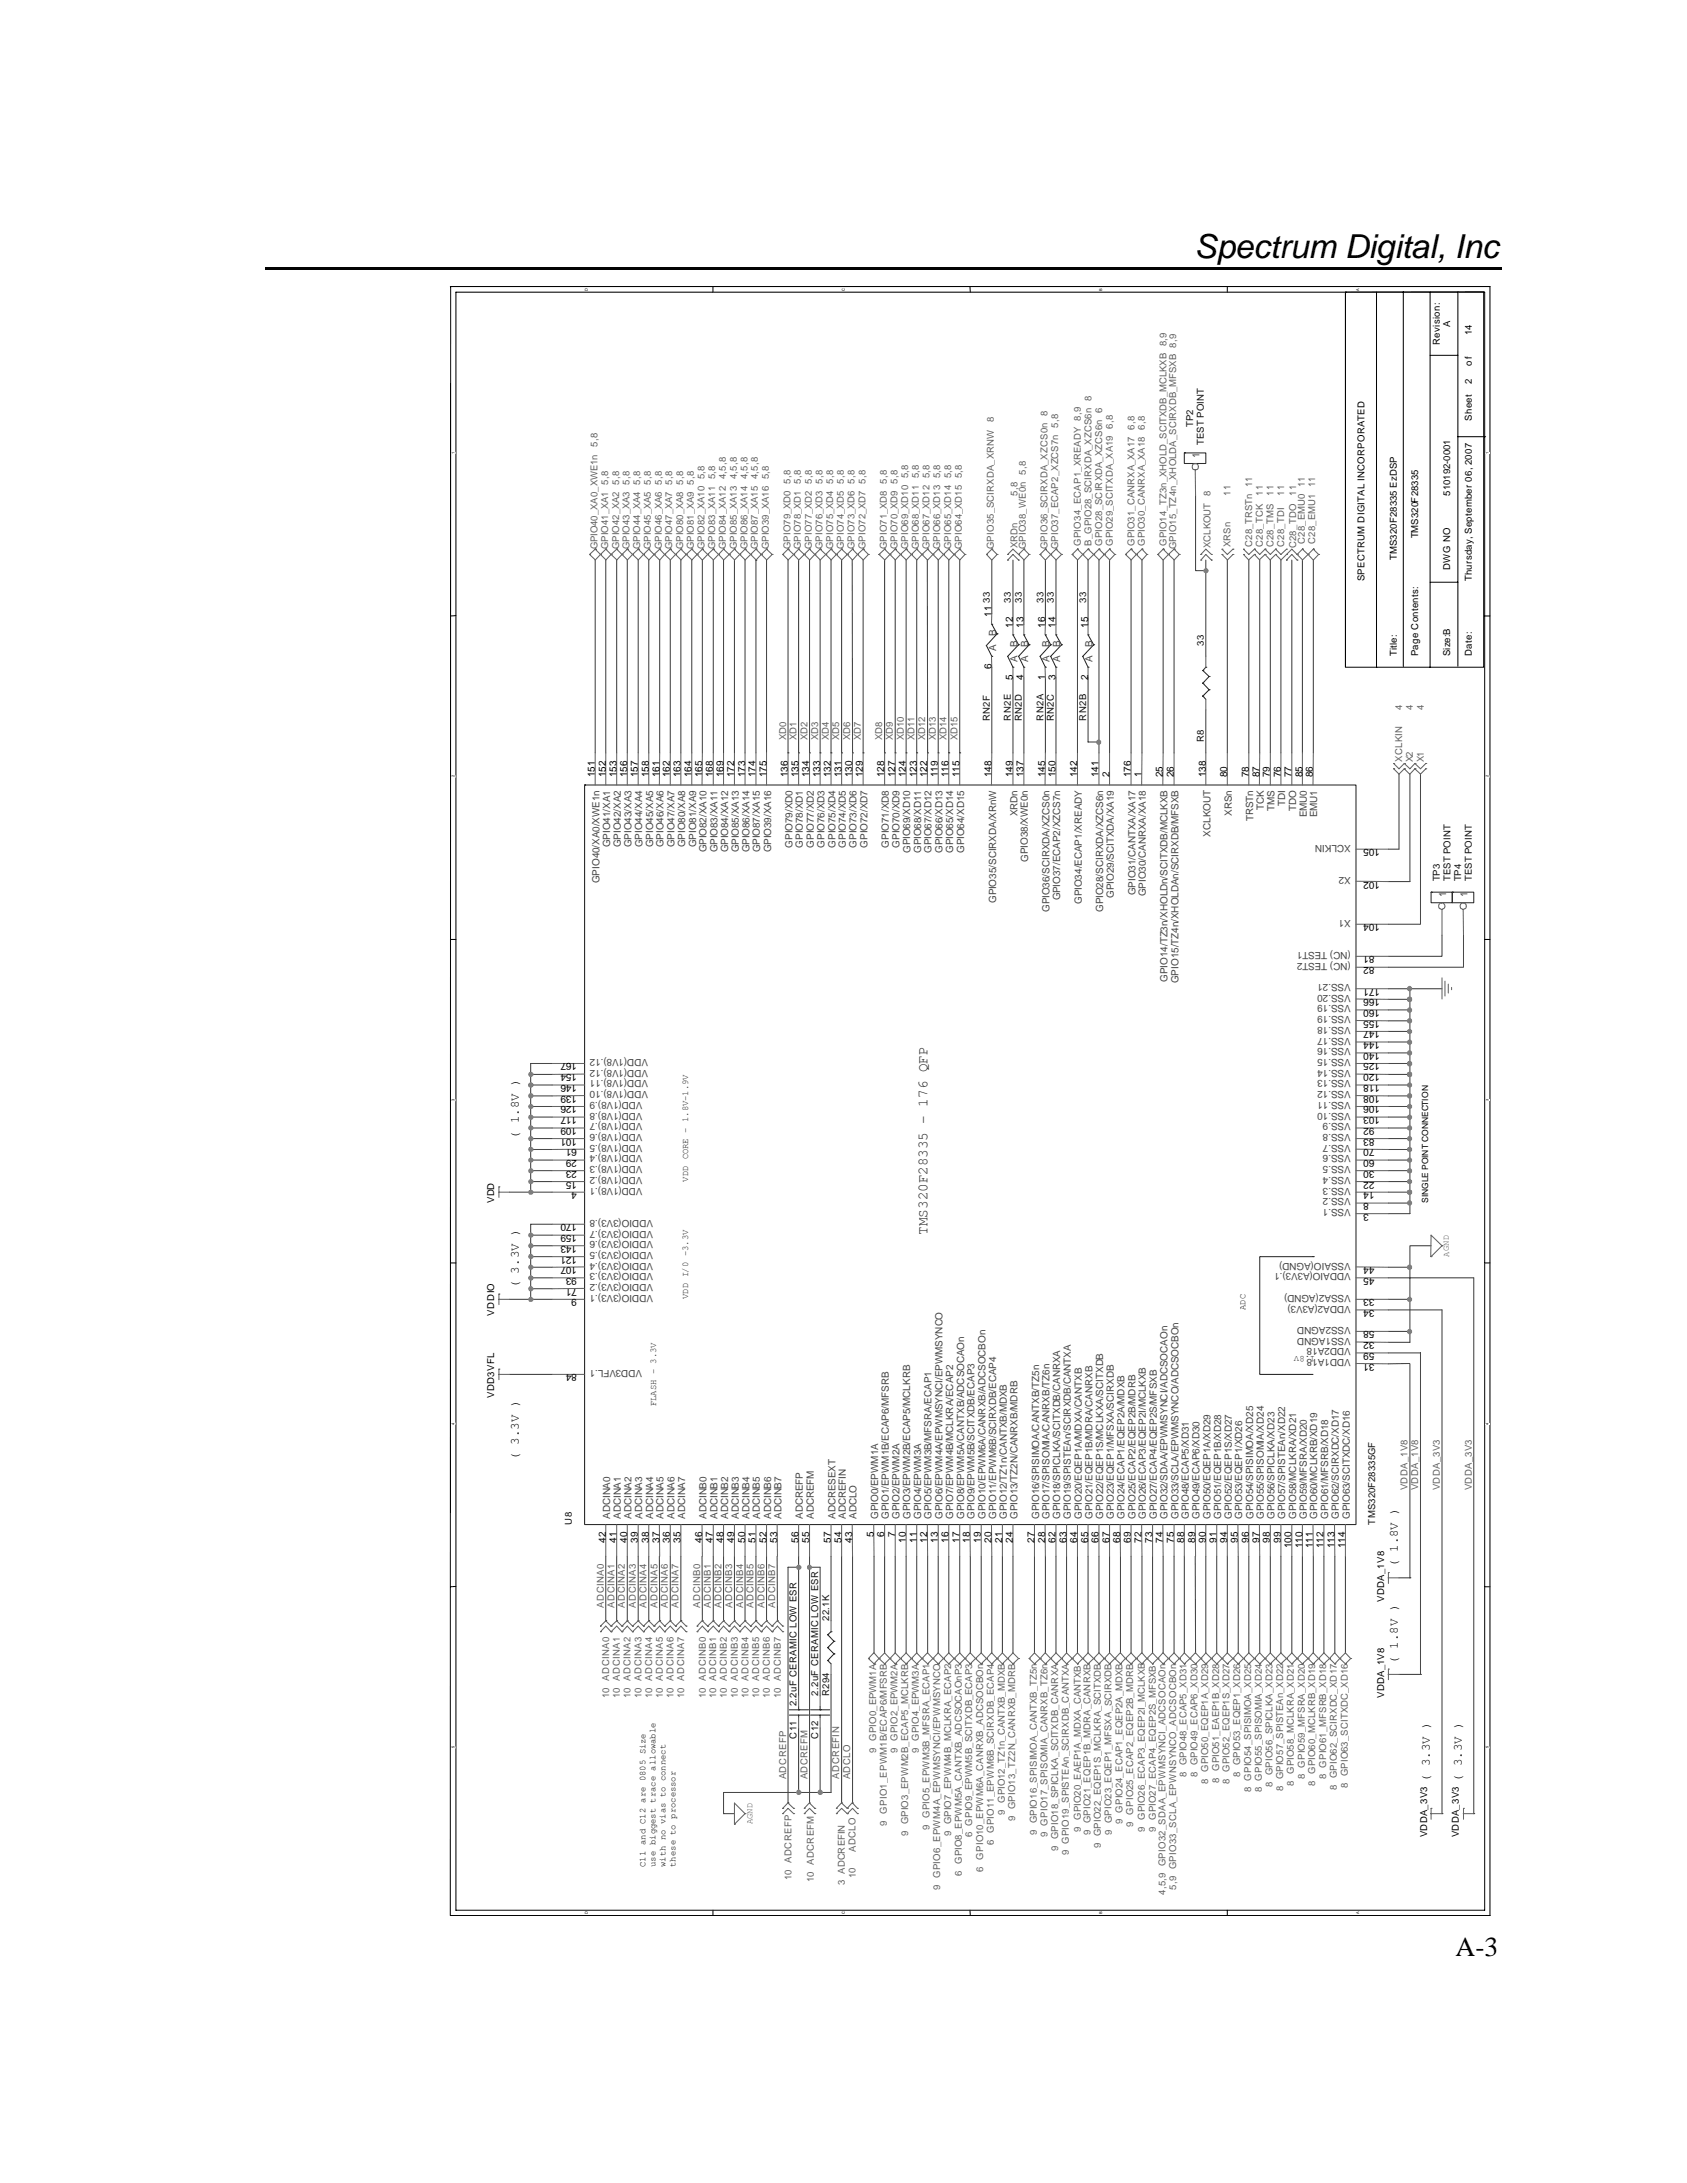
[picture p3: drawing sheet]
<svg xmlns="http://www.w3.org/2000/svg" width="216mm" height="279mm" viewBox="0 0 216 279" stroke-linecap="round" stroke-linejoin="round" font-family="sans-serif">
<defs><g id="words">
<text font-size="4.2" x="152.9" y="33">Spectrum Digital, Inc</text>
<text font-size="3.5" x="186.3" y="250.4">A-3</text>
<text font-size="1.8" fill="#262626" x="118.7" y="158.1" transform="rotate(-90 118.7 158.1)">TMS320F28335 - 176 QFP</text>
<g font-size="1.6">
<text x="66.4" y="145.7" transform="rotate(-90 66.4 145.7)">( 1.8V )</text>
<text x="66.4" y="164.9" transform="rotate(-90 66.4 164.9)">( 3.3V )</text>
<text x="66.4" y="186.9" transform="rotate(-90 66.4 186.9)">( 3.3V )</text>
<text x="178.9" y="200.6" transform="rotate(-90 178.9 200.6)">( 1.8V )</text>
<text x="178.9" y="213" transform="rotate(-90 178.9 213)">( 1.8V )</text>
<text x="183" y="228" transform="rotate(-90 183 228)">( 3.3V )</text>
<text x="187.1" y="228" transform="rotate(-90 187.1 228)">( 3.3V )</text>
</g>
<g font-size="1.3" fill="#454545">
<text x="153.5" y="58.6" transform="rotate(-90 153.5 58.6)">1</text>
<text x="127.5" y="83.3" transform="rotate(-90 127.5 83.3)">A</text>
<text x="127.5" y="81.4" transform="rotate(-90 127.5 81.4)">B</text>
<text x="130.2" y="82.8" transform="rotate(-90 130.2 82.8)">B</text>
<text x="131.6" y="82.8" transform="rotate(-90 131.6 82.8)">B</text>
<text x="134.3" y="82.8" transform="rotate(-90 134.3 82.8)">B</text>
<text x="135.7" y="82.8" transform="rotate(-90 135.7 82.8)">B</text>
<text x="139.8" y="82.8" transform="rotate(-90 139.8 82.8)">B</text>
<text x="130.2" y="84.7" transform="rotate(-90 130.2 84.7)">A</text>
<text x="131.6" y="84.7" transform="rotate(-90 131.6 84.7)">A</text>
<text x="134.3" y="84.7" transform="rotate(-90 134.3 84.7)">A</text>
<text x="135.7" y="84.7" transform="rotate(-90 135.7 84.7)">A</text>
<text x="139.8" y="84.7" transform="rotate(-90 139.8 84.7)">A</text>
<text x="130.2" y="104.5" transform="rotate(-90 130.2 104.5)">XRDn</text>
<text x="154.9" y="107.1" transform="rotate(-90 154.9 107.1)">XCLKOUT</text>
<text x="157.7" y="104.5" transform="rotate(-90 157.7 104.5)">XRSn</text>
<text x="160.4" y="105.1" transform="rotate(-90 160.4 105.1)">TRSTn</text>
<text x="161.7" y="103.6" transform="rotate(-90 161.7 103.6)">TCK</text>
<text x="163.1" y="103.8" transform="rotate(-90 163.1 103.8)">TMS</text>
<text x="164.5" y="103.2" transform="rotate(-90 164.5 103.2)">TDI</text>
<text x="165.9" y="103.8" transform="rotate(-90 165.9 103.8)">TDO</text>
<text x="167.2" y="104.6" transform="rotate(-90 167.2 104.6)">EMU0</text>
<text x="168.6" y="104.6" transform="rotate(-90 168.6 104.6)">EMU1</text>
<text x="76.7" y="113" transform="rotate(-90 76.7 113)">GPIO40/XA0/XWE1n</text>
<text x="78.1" y="108.4" transform="rotate(-90 78.1 108.4)">GPIO41/XA1</text>
<text x="79.5" y="108.4" transform="rotate(-90 79.5 108.4)">GPIO42/XA2</text>
<text x="80.8" y="108.4" transform="rotate(-90 80.8 108.4)">GPIO43/XA3</text>
<text x="82.2" y="108.4" transform="rotate(-90 82.2 108.4)">GPIO44/XA4</text>
<text x="83.6" y="108.4" transform="rotate(-90 83.6 108.4)">GPIO45/XA5</text>
<text x="84.9" y="108.4" transform="rotate(-90 84.9 108.4)">GPIO46/XA6</text>
<text x="86.3" y="108.4" transform="rotate(-90 86.3 108.4)">GPIO47/XA7</text>
<text x="87.7" y="108.4" transform="rotate(-90 87.7 108.4)">GPIO80/XA8</text>
<text x="89.1" y="108.4" transform="rotate(-90 89.1 108.4)">GPIO81/XA9</text>
<text x="90.4" y="109.1" transform="rotate(-90 90.4 109.1)">GPIO82/XA10</text>
<text x="91.8" y="109.1" transform="rotate(-90 91.8 109.1)">GPIO83/XA11</text>
<text x="93.2" y="109.1" transform="rotate(-90 93.2 109.1)">GPIO84/XA12</text>
<text x="94.5" y="109.1" transform="rotate(-90 94.5 109.1)">GPIO85/XA13</text>
<text x="95.9" y="109.1" transform="rotate(-90 95.9 109.1)">GPIO86/XA14</text>
<text x="97.3" y="109.1" transform="rotate(-90 97.3 109.1)">GPIO87/XA15</text>
<text x="98.7" y="109.1" transform="rotate(-90 98.7 109.1)">GPIO39/XA16</text>
<text x="101.4" y="108.5" transform="rotate(-90 101.4 108.5)">GPIO79/XD0</text>
<text x="102.8" y="108.5" transform="rotate(-90 102.8 108.5)">GPIO78/XD1</text>
<text x="104.2" y="108.5" transform="rotate(-90 104.2 108.5)">GPIO77/XD2</text>
<text x="105.5" y="108.5" transform="rotate(-90 105.5 108.5)">GPIO76/XD3</text>
<text x="106.9" y="108.5" transform="rotate(-90 106.9 108.5)">GPIO75/XD4</text>
<text x="108.3" y="108.5" transform="rotate(-90 108.3 108.5)">GPIO74/XD5</text>
<text x="109.6" y="108.5" transform="rotate(-90 109.6 108.5)">GPIO73/XD6</text>
<text x="111" y="108.5" transform="rotate(-90 111 108.5)">GPIO72/XD7</text>
<text x="113.8" y="108.5" transform="rotate(-90 113.8 108.5)">GPIO71/XD8</text>
<text x="115.1" y="108.5" transform="rotate(-90 115.1 108.5)">GPIO70/XD9</text>
<text x="116.5" y="109.2" transform="rotate(-90 116.5 109.2)">GPIO69/XD10</text>
<text x="117.9" y="109.2" transform="rotate(-90 117.9 109.2)">GPIO68/XD11</text>
<text x="119.2" y="109.2" transform="rotate(-90 119.2 109.2)">GPIO67/XD12</text>
<text x="120.6" y="109.2" transform="rotate(-90 120.6 109.2)">GPIO66/XD13</text>
<text x="122" y="109.2" transform="rotate(-90 122 109.2)">GPIO65/XD14</text>
<text x="123.4" y="109.2" transform="rotate(-90 123.4 109.2)">GPIO64/XD15</text>
<text x="131.6" y="110.3" transform="rotate(-90 131.6 110.3)">GPIO38/XWE0n</text>
<text x="172.9" y="112.2" transform="rotate(-180 172.9 112.2)">X2</text>
<text x="172.9" y="108.1" transform="rotate(-180 172.9 108.1)">XCLKIN</text>
<text x="127.5" y="115.6" transform="rotate(-90 127.5 115.6)">GPIO35/SCIRXDA/XRnW</text>
<text x="134.3" y="116.7" transform="rotate(-90 134.3 116.7)">GPIO36/SCIRXDA/XZCS0n</text>
<text x="135.7" y="115.2" transform="rotate(-90 135.7 115.2)">GPIO37/ECAP2/XZCS7n</text>
<text x="138.4" y="115.7" transform="rotate(-90 138.4 115.7)">GPIO34/ECAP1/XREADY</text>
<text x="141.2" y="116.7" transform="rotate(-90 141.2 116.7)">GPIO28/SCIRXDA/XZCS6n</text>
<text x="142.6" y="114.9" transform="rotate(-90 142.6 114.9)">GPIO29/SCITXDA/XA19</text>
<text x="145.3" y="114.6" transform="rotate(-90 145.3 114.6)">GPIO31/CANTXA/XA17</text>
<text x="146.7" y="114.7" transform="rotate(-90 146.7 114.7)">GPIO30/CANRXA/XA18</text>
<text x="172.9" y="117.7" transform="rotate(-180 172.9 117.7)">X1</text>
<text x="185.1" y="114.9" transform="rotate(-90 185.1 114.9)">1</text>
<text x="187.8" y="114.9" transform="rotate(-90 187.8 114.9)">1</text>
<text x="149.4" y="125.7" transform="rotate(-90 149.4 125.7)">GPIO14/TZ3n/XHOLDn/SCITXDB/MCLKXB</text>
<text x="150.8" y="125.8" transform="rotate(-90 150.8 125.8)">GPIO15/TZ4n/XHOLDAn/SCIRXDB/MFSXB</text>
<text x="172.9" y="126" transform="rotate(-180 172.9 126)">VSS.21</text>
<text x="172.9" y="121.8" transform="rotate(-180 172.9 121.8)">(NC) TEST1</text>
<text x="172.9" y="123.2" transform="rotate(-180 172.9 123.2)">(NC) TEST2</text>
<text x="172.9" y="131.4" transform="rotate(-180 172.9 131.4)">VSS.18</text>
<text x="172.9" y="130.1" transform="rotate(-180 172.9 130.1)">VSS.19</text>
<text x="172.9" y="128.7" transform="rotate(-180 172.9 128.7)">VSS.19</text>
<text x="172.9" y="127.3" transform="rotate(-180 172.9 127.3)">VSS.20</text>
<text x="82.9" y="136.9" transform="rotate(-180 82.9 136.9)">VDD(1V8).12</text>
<text x="82.9" y="135.6" transform="rotate(-180 82.9 135.6)">VDD(1V8).12</text>
<text x="172.9" y="136.9" transform="rotate(-180 172.9 136.9)">VSS.14</text>
<text x="172.9" y="135.6" transform="rotate(-180 172.9 135.6)">VSS.15</text>
<text x="172.9" y="134.2" transform="rotate(-180 172.9 134.2)">VSS.16</text>
<text x="172.9" y="132.8" transform="rotate(-180 172.9 132.8)">VSS.17</text>
<text x="82.2" y="142.4" transform="rotate(-180 82.2 142.4)">VDD(1V8).8</text>
<text x="82.2" y="141" transform="rotate(-180 82.2 141)">VDD(1V8).9</text>
<text x="82.2" y="143.8" transform="rotate(-180 82.2 143.8)">VDD(1V8).7</text>
<text x="82.9" y="139.7" transform="rotate(-180 82.9 139.7)">VDD(1V8).10</text>
<text x="82.9" y="138.3" transform="rotate(-180 82.9 138.3)">VDD(1V8).11</text>
<text x="172.9" y="143.8" transform="rotate(-180 172.9 143.8)">VSS.9</text>
<text x="172.9" y="142.4" transform="rotate(-180 172.9 142.4)">VSS.10</text>
<text x="172.9" y="141" transform="rotate(-180 172.9 141)">VSS.11</text>
<text x="172.9" y="139.7" transform="rotate(-180 172.9 139.7)">VSS.12</text>
<text x="172.9" y="138.3" transform="rotate(-180 172.9 138.3)">VSS.13</text>
<text x="82.2" y="149.2" transform="rotate(-180 82.2 149.2)">VDD(1V8).3</text>
<text x="82.2" y="147.9" transform="rotate(-180 82.2 147.9)">VDD(1V8).4</text>
<text x="82.2" y="146.5" transform="rotate(-180 82.2 146.5)">VDD(1V8).5</text>
<text x="82.2" y="145.2" transform="rotate(-180 82.2 145.2)">VDD(1V8).6</text>
<text x="172.9" y="149.2" transform="rotate(-180 172.9 149.2)">VSS.5</text>
<text x="172.9" y="147.9" transform="rotate(-180 172.9 147.9)">VSS.6</text>
<text x="172.9" y="145.2" transform="rotate(-180 172.9 145.2)">VSS.8</text>
<text x="172.9" y="146.5" transform="rotate(-180 172.9 146.5)">VSS.7</text>
<text x="82.2" y="152" transform="rotate(-180 82.2 152)">VDD(1V8).1</text>
<text x="82.2" y="150.6" transform="rotate(-180 82.2 150.6)">VDD(1V8).2</text>
<text x="172.9" y="154.7" transform="rotate(-180 172.9 154.7)">VSS.1</text>
<text x="172.9" y="153.4" transform="rotate(-180 172.9 153.4)">VSS.2</text>
<text x="172.9" y="152" transform="rotate(-180 172.9 152)">VSS.3</text>
<text x="172.9" y="150.6" transform="rotate(-180 172.9 150.6)">VSS.4</text>
<text x="83.6" y="161.6" transform="rotate(-180 83.6 161.6)">VDDIO(3V3).4</text>
<text x="83.6" y="160.2" transform="rotate(-180 83.6 160.2)">VDDIO(3V3).5</text>
<text x="83.6" y="158.8" transform="rotate(-180 83.6 158.8)">VDDIO(3V3).6</text>
<text x="83.6" y="157.5" transform="rotate(-180 83.6 157.5)">VDDIO(3V3).7</text>
<text x="83.6" y="156.1" transform="rotate(-180 83.6 156.1)">VDDIO(3V3).8</text>
<text x="172.9" y="161.6" transform="rotate(-180 172.9 161.6)">VSSAIO(AGND)</text>
<text x="83.6" y="165.7" transform="rotate(-180 83.6 165.7)">VDDIO(3V3).1</text>
<text x="83.6" y="164.4" transform="rotate(-180 83.6 164.4)">VDDIO(3V3).2</text>
<text x="83.6" y="163" transform="rotate(-180 83.6 163)">VDDIO(3V3).3</text>
<text x="172.9" y="167.1" transform="rotate(-180 172.9 167.1)">VDDA2(A3V3)</text>
<text x="172.9" y="165.7" transform="rotate(-180 172.9 165.7)">VSSA2(AGND)</text>
<text x="172.9" y="163" transform="rotate(-180 172.9 163)">VDDAIO(A3V3).1</text>
<text x="172.9" y="174" transform="rotate(-180 172.9 174)">VDD1A18</text>
<text x="172.9" y="172.6" transform="rotate(-180 172.9 172.6)">VDD2A18</text>
<text x="172.9" y="171.2" transform="rotate(-180 172.9 171.2)">VSS1AGND</text>
<text x="172.9" y="169.9" transform="rotate(-180 172.9 169.9)">VSS2AGND</text>
<text x="82.2" y="175.3" transform="rotate(-180 82.2 175.3)">VDD3VFL.1</text>
<text x="78.1" y="194.4" transform="rotate(-90 78.1 194.4)">ADCINA0</text>
<text x="79.5" y="194.4" transform="rotate(-90 79.5 194.4)">ADCINA1</text>
<text x="80.8" y="194.4" transform="rotate(-90 80.8 194.4)">ADCINA2</text>
<text x="82.2" y="194.4" transform="rotate(-90 82.2 194.4)">ADCINA3</text>
<text x="83.6" y="194.4" transform="rotate(-90 83.6 194.4)">ADCINA4</text>
<text x="84.9" y="194.4" transform="rotate(-90 84.9 194.4)">ADCINA5</text>
<text x="86.3" y="194.4" transform="rotate(-90 86.3 194.4)">ADCINA6</text>
<text x="87.7" y="194.4" transform="rotate(-90 87.7 194.4)">ADCINA7</text>
<text x="90.4" y="194.4" transform="rotate(-90 90.4 194.4)">ADCINB0</text>
<text x="91.8" y="194.4" transform="rotate(-90 91.8 194.4)">ADCINB1</text>
<text x="93.2" y="194.4" transform="rotate(-90 93.2 194.4)">ADCINB2</text>
<text x="94.5" y="194.4" transform="rotate(-90 94.5 194.4)">ADCINB3</text>
<text x="95.9" y="194.4" transform="rotate(-90 95.9 194.4)">ADCINB4</text>
<text x="97.3" y="194.4" transform="rotate(-90 97.3 194.4)">ADCINB5</text>
<text x="98.7" y="194.4" transform="rotate(-90 98.7 194.4)">ADCINB6</text>
<text x="100" y="194.4" transform="rotate(-90 100 194.4)">ADCINB7</text>
<text x="102.8" y="194.4" transform="rotate(-90 102.8 194.4)">ADCREFP</text>
<text x="104.2" y="194.4" transform="rotate(-90 104.2 194.4)">ADCREFM</text>
<text x="106.9" y="194.4" transform="rotate(-90 106.9 194.4)">ADCRESEXT</text>
<text x="108.3" y="194.4" transform="rotate(-90 108.3 194.4)">ADCREFIN</text>
<text x="109.6" y="194.4" transform="rotate(-90 109.6 194.4)">ADCLO</text>
<text x="112.4" y="194.4" transform="rotate(-90 112.4 194.4)">GPIO0/EPWM1A</text>
<text x="113.8" y="194.4" transform="rotate(-90 113.8 194.4)">GPIO1/EPWM1B/ECAP6/MFSRB</text>
<text x="115.1" y="194.4" transform="rotate(-90 115.1 194.4)">GPIO2/EPWM2A</text>
<text x="116.5" y="194.4" transform="rotate(-90 116.5 194.4)">GPIO3/EPWM2B/ECAP5/MCLKRB</text>
<text x="117.9" y="194.4" transform="rotate(-90 117.9 194.4)">GPIO4/EPWM3A</text>
<text x="119.2" y="194.4" transform="rotate(-90 119.2 194.4)">GPIO5/EPWM3B/MFSRA/ECAP1</text>
<text x="120.6" y="194.4" transform="rotate(-90 120.6 194.4)">GPIO6/EPWM4A/EPWMSYNCI/EPWMSYNCO</text>
<text x="122" y="194.4" transform="rotate(-90 122 194.4)">GPIO7/EPWM4B/MCLKRA/ECAP2</text>
<text x="123.4" y="194.4" transform="rotate(-90 123.4 194.4)">GPIO8/EPWM5A/CANTXB/ADCSOCAOn</text>
<text x="124.7" y="194.4" transform="rotate(-90 124.7 194.4)">GPIO9/EPWM5B/SCITXDB/ECAP3</text>
<text x="126.1" y="194.4" transform="rotate(-90 126.1 194.4)">GPIO10/EPWM6A/CANRXB/ADCSOCBOn</text>
<text x="127.5" y="194.4" transform="rotate(-90 127.5 194.4)">GPIO11/EPWM6B/SCIRXDB/ECAP4</text>
<text x="128.8" y="194.4" transform="rotate(-90 128.8 194.4)">GPIO12/TZ1n/CANTXB/MDXB</text>
<text x="130.2" y="194.4" transform="rotate(-90 130.2 194.4)">GPIO13/TZ2N/CANRXB/MDRB</text>
<text x="133" y="194.4" transform="rotate(-90 133 194.4)">GPIO16/SPISIMOA/CANTXB/TZ5n</text>
<text x="134.3" y="194.4" transform="rotate(-90 134.3 194.4)">GPIO17/SPISOMIA/CANRXB/TZ6n</text>
<text x="135.7" y="194.4" transform="rotate(-90 135.7 194.4)">GPIO18/SPICLKA/SCITXDB/CANRXA</text>
<text x="137" y="194.4" transform="rotate(-90 137 194.4)">GPIO19/SPISTEAn/SCIRXDB/CANTXA</text>
<text x="138.4" y="194.4" transform="rotate(-90 138.4 194.4)">GPIO20/EQEP1A/MDXA/CANTXB</text>
<text x="139.8" y="194.4" transform="rotate(-90 139.8 194.4)">GPIO21/EQEP1B/MDRA/CANRXB</text>
<text x="141.2" y="194.4" transform="rotate(-90 141.2 194.4)">GPIO22/EQEP1S/MCLKXA/SCITXDB</text>
<text x="142.6" y="194.4" transform="rotate(-90 142.6 194.4)">GPIO23/EQEP1/MFSXA/SCIRXDB</text>
<text x="143.9" y="194.4" transform="rotate(-90 143.9 194.4)">GPIO24/ECAP1/EQEP2A/MDXB</text>
<text x="145.3" y="194.4" transform="rotate(-90 145.3 194.4)">GPIO25/ECAP2/EQEP2B/MDRB</text>
<text x="146.7" y="194.4" transform="rotate(-90 146.7 194.4)">GPIO26/ECAP3/EQEP2I/MCLKXB</text>
<text x="148.1" y="194.4" transform="rotate(-90 148.1 194.4)">GPIO27/ECAP4/EQEP2S/MFSXB</text>
<text x="149.4" y="194.4" transform="rotate(-90 149.4 194.4)">GPIO32/SDAA/EPWMSYNCI/ADCSOCAOn</text>
<text x="150.8" y="194.4" transform="rotate(-90 150.8 194.4)">GPIO33/SCLA/EPWMSYNCO/ADCSOCBOn</text>
<text x="152.2" y="194.4" transform="rotate(-90 152.2 194.4)">GPIO48/ECAP5/XD31</text>
<text x="153.5" y="194.4" transform="rotate(-90 153.5 194.4)">GPIO49/ECAP6/XD30</text>
<text x="154.9" y="194.4" transform="rotate(-90 154.9 194.4)">GPIO50/EQEP1A/XD29</text>
<text x="156.3" y="194.4" transform="rotate(-90 156.3 194.4)">GPIO51/EQEP1B/XD28</text>
<text x="157.7" y="194.4" transform="rotate(-90 157.7 194.4)">GPIO52/EQEP1S/XD27</text>
<text x="159" y="194.4" transform="rotate(-90 159 194.4)">GPIO53/EQEP1/XD26</text>
<text x="160.4" y="194.4" transform="rotate(-90 160.4 194.4)">GPIO54/SPISIMOA/XD25</text>
<text x="161.7" y="194.4" transform="rotate(-90 161.7 194.4)">GPIO55/SPISOMIA/XD24</text>
<text x="163.1" y="194.4" transform="rotate(-90 163.1 194.4)">GPIO56/SPICLKA/XD23</text>
<text x="164.5" y="194.4" transform="rotate(-90 164.5 194.4)">GPIO57/SPISTEAn/XD22</text>
<text x="165.9" y="194.4" transform="rotate(-90 165.9 194.4)">GPIO58/MCLKRA/XD21</text>
<text x="167.2" y="194.4" transform="rotate(-90 167.2 194.4)">GPIO59/MFSRA/XD20</text>
<text x="168.6" y="194.4" transform="rotate(-90 168.6 194.4)">GPIO60/MCLKRB/XD19</text>
<text x="170" y="194.4" transform="rotate(-90 170 194.4)">GPIO61/MFSRB/XD18</text>
<text x="171.3" y="194.4" transform="rotate(-90 171.3 194.4)">GPIO62/SCIRXDC/XD17</text>
<text x="172.7" y="194.4" transform="rotate(-90 172.7 194.4)">GPIO63/SCITXDC/XD16</text>
</g>
<g font-size="1.3">
<text x="126.9" y="78.9" transform="rotate(-90 126.9 78.9)">11</text>
<text x="129.6" y="80.3" transform="rotate(-90 129.6 80.3)">12</text>
<text x="131" y="80.3" transform="rotate(-90 131 80.3)">13</text>
<text x="133.7" y="80.3" transform="rotate(-90 133.7 80.3)">16</text>
<text x="135.1" y="80.3" transform="rotate(-90 135.1 80.3)">14</text>
<text x="139.2" y="80.3" transform="rotate(-90 139.2 80.3)">15</text>
<text x="126.9" y="85.7" transform="rotate(-90 126.9 85.7)">6</text>
<text x="129.6" y="87" transform="rotate(-90 129.6 87)">5</text>
<text x="131" y="87" transform="rotate(-90 131 87)">4</text>
<text x="133.7" y="87" transform="rotate(-90 133.7 87)">1</text>
<text x="135.1" y="87" transform="rotate(-90 135.1 87)">3</text>
<text x="139.2" y="87" transform="rotate(-90 139.2 87)">2</text>
<text x="76.1" y="99.5" transform="rotate(-90 76.1 99.5)">151</text>
<text x="77.5" y="99.5" transform="rotate(-90 77.5 99.5)">152</text>
<text x="78.9" y="99.5" transform="rotate(-90 78.9 99.5)">153</text>
<text x="80.3" y="99.5" transform="rotate(-90 80.3 99.5)">156</text>
<text x="81.6" y="99.5" transform="rotate(-90 81.6 99.5)">157</text>
<text x="83" y="99.5" transform="rotate(-90 83 99.5)">158</text>
<text x="84.4" y="99.5" transform="rotate(-90 84.4 99.5)">161</text>
<text x="85.7" y="99.5" transform="rotate(-90 85.7 99.5)">162</text>
<text x="87.1" y="99.5" transform="rotate(-90 87.1 99.5)">163</text>
<text x="88.5" y="99.5" transform="rotate(-90 88.5 99.5)">164</text>
<text x="89.8" y="99.5" transform="rotate(-90 89.8 99.5)">165</text>
<text x="91.2" y="99.5" transform="rotate(-90 91.2 99.5)">168</text>
<text x="92.6" y="99.5" transform="rotate(-90 92.6 99.5)">169</text>
<text x="94" y="99.5" transform="rotate(-90 94 99.5)">172</text>
<text x="95.3" y="99.5" transform="rotate(-90 95.3 99.5)">173</text>
<text x="96.7" y="99.5" transform="rotate(-90 96.7 99.5)">174</text>
<text x="98.1" y="99.5" transform="rotate(-90 98.1 99.5)">175</text>
<text x="100.8" y="99.5" transform="rotate(-90 100.8 99.5)">136</text>
<text x="102.2" y="99.5" transform="rotate(-90 102.2 99.5)">135</text>
<text x="103.6" y="99.5" transform="rotate(-90 103.6 99.5)">134</text>
<text x="105" y="99.5" transform="rotate(-90 105 99.5)">133</text>
<text x="106.3" y="99.5" transform="rotate(-90 106.3 99.5)">132</text>
<text x="107.7" y="99.5" transform="rotate(-90 107.7 99.5)">131</text>
<text x="109.1" y="99.5" transform="rotate(-90 109.1 99.5)">130</text>
<text x="110.4" y="99.5" transform="rotate(-90 110.4 99.5)">129</text>
<text x="113.2" y="99.5" transform="rotate(-90 113.2 99.5)">128</text>
<text x="114.6" y="99.5" transform="rotate(-90 114.6 99.5)">127</text>
<text x="115.9" y="99.5" transform="rotate(-90 115.9 99.5)">124</text>
<text x="117.3" y="99.5" transform="rotate(-90 117.3 99.5)">123</text>
<text x="118.7" y="99.5" transform="rotate(-90 118.7 99.5)">122</text>
<text x="120" y="99.5" transform="rotate(-90 120 99.5)">119</text>
<text x="121.4" y="99.5" transform="rotate(-90 121.4 99.5)">116</text>
<text x="122.8" y="99.5" transform="rotate(-90 122.8 99.5)">115</text>
<text x="126.9" y="99.5" transform="rotate(-90 126.9 99.5)">148</text>
<text x="129.6" y="99.5" transform="rotate(-90 129.6 99.5)">149</text>
<text x="131" y="99.5" transform="rotate(-90 131 99.5)">137</text>
<text x="133.7" y="99.5" transform="rotate(-90 133.7 99.5)">145</text>
<text x="135.1" y="99.5" transform="rotate(-90 135.1 99.5)">150</text>
<text x="137.9" y="99.5" transform="rotate(-90 137.9 99.5)">142</text>
<text x="140.6" y="99.5" transform="rotate(-90 140.6 99.5)">141</text>
<text x="142" y="99.5" transform="rotate(-90 142 99.5)">2</text>
<text x="144.7" y="99.5" transform="rotate(-90 144.7 99.5)">176</text>
<text x="146.1" y="99.5" transform="rotate(-90 146.1 99.5)">1</text>
<text x="148.8" y="99.5" transform="rotate(-90 148.8 99.5)">25</text>
<text x="150.2" y="99.5" transform="rotate(-90 150.2 99.5)">26</text>
<text x="154.3" y="99.5" transform="rotate(-90 154.3 99.5)">138</text>
<text x="157.1" y="99.5" transform="rotate(-90 157.1 99.5)">80</text>
<text x="159.8" y="99.5" transform="rotate(-90 159.8 99.5)">78</text>
<text x="161.2" y="99.5" transform="rotate(-90 161.2 99.5)">87</text>
<text x="162.5" y="99.5" transform="rotate(-90 162.5 99.5)">79</text>
<text x="163.9" y="99.5" transform="rotate(-90 163.9 99.5)">76</text>
<text x="165.3" y="99.5" transform="rotate(-90 165.3 99.5)">77</text>
<text x="166.7" y="99.5" transform="rotate(-90 166.7 99.5)">85</text>
<text x="168" y="99.5" transform="rotate(-90 168 99.5)">86</text>
<text x="176.6" y="112.8" transform="rotate(-180 176.6 112.8)">102</text>
<text x="176.6" y="108.7" transform="rotate(-180 176.6 108.7)">105</text>
<text x="176.6" y="118.3" transform="rotate(-180 176.6 118.3)">104</text>
<text x="175.9" y="122.4" transform="rotate(-180 175.9 122.4)">81</text>
<text x="175.9" y="123.8" transform="rotate(-180 175.9 123.8)">82</text>
<text x="176.6" y="130.7" transform="rotate(-180 176.6 130.7)">155</text>
<text x="176.6" y="129.3" transform="rotate(-180 176.6 129.3)">160</text>
<text x="176.6" y="127.9" transform="rotate(-180 176.6 127.9)">166</text>
<text x="176.6" y="126.5" transform="rotate(-180 176.6 126.5)">171</text>
<text x="73.8" y="137.5" transform="rotate(-180 73.8 137.5)">154</text>
<text x="73.8" y="136.1" transform="rotate(-180 73.8 136.1)">167</text>
<text x="176.6" y="137.5" transform="rotate(-180 176.6 137.5)">120</text>
<text x="176.6" y="136.1" transform="rotate(-180 176.6 136.1)">125</text>
<text x="176.6" y="134.8" transform="rotate(-180 176.6 134.8)">140</text>
<text x="176.6" y="133.4" transform="rotate(-180 176.6 133.4)">144</text>
<text x="176.6" y="132" transform="rotate(-180 176.6 132)">147</text>
<text x="73.8" y="140.3" transform="rotate(-180 73.8 140.3)">139</text>
<text x="73.8" y="138.9" transform="rotate(-180 73.8 138.9)">146</text>
<text x="73.8" y="143" transform="rotate(-180 73.8 143)">117</text>
<text x="73.8" y="141.6" transform="rotate(-180 73.8 141.6)">126</text>
<text x="176.6" y="143" transform="rotate(-180 176.6 143)">103</text>
<text x="176.6" y="141.6" transform="rotate(-180 176.6 141.6)">106</text>
<text x="176.6" y="140.3" transform="rotate(-180 176.6 140.3)">108</text>
<text x="176.6" y="138.9" transform="rotate(-180 176.6 138.9)">118</text>
<text x="73.8" y="149.8" transform="rotate(-180 73.8 149.8)">23</text>
<text x="73.8" y="148.5" transform="rotate(-180 73.8 148.5)">29</text>
<text x="73.8" y="147.1" transform="rotate(-180 73.8 147.1)">61</text>
<text x="73.8" y="145.7" transform="rotate(-180 73.8 145.7)">101</text>
<text x="73.8" y="144.4" transform="rotate(-180 73.8 144.4)">109</text>
<text x="175.9" y="149.8" transform="rotate(-180 175.9 149.8)">30</text>
<text x="175.9" y="148.5" transform="rotate(-180 175.9 148.5)">60</text>
<text x="175.9" y="145.7" transform="rotate(-180 175.9 145.7)">83</text>
<text x="175.9" y="144.4" transform="rotate(-180 175.9 144.4)">92</text>
<text x="175.9" y="147.1" transform="rotate(-180 175.9 147.1)">70</text>
<text x="73.8" y="152.6" transform="rotate(-180 73.8 152.6)">4</text>
<text x="73.8" y="151.2" transform="rotate(-180 73.8 151.2)">15</text>
<text x="175.2" y="155.3" transform="rotate(-180 175.2 155.3)">3</text>
<text x="175.2" y="154" transform="rotate(-180 175.2 154)">8</text>
<text x="175.9" y="152.6" transform="rotate(-180 175.9 152.6)">14</text>
<text x="175.9" y="151.2" transform="rotate(-180 175.9 151.2)">22</text>
<text x="73.8" y="160.8" transform="rotate(-180 73.8 160.8)">121</text>
<text x="73.8" y="159.4" transform="rotate(-180 73.8 159.4)">143</text>
<text x="73.8" y="158.1" transform="rotate(-180 73.8 158.1)">159</text>
<text x="73.8" y="156.7" transform="rotate(-180 73.8 156.7)">170</text>
<text x="73.8" y="166.3" transform="rotate(-180 73.8 166.3)">9</text>
<text x="73.8" y="164.9" transform="rotate(-180 73.8 164.9)">71</text>
<text x="73.8" y="163.6" transform="rotate(-180 73.8 163.6)">93</text>
<text x="73.8" y="162.2" transform="rotate(-180 73.8 162.2)">107</text>
<text x="175.9" y="167.7" transform="rotate(-180 175.9 167.7)">34</text>
<text x="175.9" y="166.3" transform="rotate(-180 175.9 166.3)">33</text>
<text x="175.9" y="163.6" transform="rotate(-180 175.9 163.6)">45</text>
<text x="175.9" y="162.2" transform="rotate(-180 175.9 162.2)">44</text>
<text x="175.9" y="173.2" transform="rotate(-180 175.9 173.2)">59</text>
<text x="175.9" y="171.8" transform="rotate(-180 175.9 171.8)">32</text>
<text x="175.9" y="170.4" transform="rotate(-180 175.9 170.4)">58</text>
<text x="73.8" y="175.9" transform="rotate(-180 73.8 175.9)">84</text>
<text x="175.9" y="174.6" transform="rotate(-180 175.9 174.6)">31</text>
<text x="77.5" y="197.5" transform="rotate(-90 77.5 197.5)">42</text>
<text x="78.9" y="197.5" transform="rotate(-90 78.9 197.5)">41</text>
<text x="80.3" y="197.5" transform="rotate(-90 80.3 197.5)">40</text>
<text x="81.6" y="197.5" transform="rotate(-90 81.6 197.5)">39</text>
<text x="83" y="197.5" transform="rotate(-90 83 197.5)">38</text>
<text x="84.4" y="197.5" transform="rotate(-90 84.4 197.5)">37</text>
<text x="85.7" y="197.5" transform="rotate(-90 85.7 197.5)">36</text>
<text x="87.1" y="197.5" transform="rotate(-90 87.1 197.5)">35</text>
<text x="89.8" y="197.5" transform="rotate(-90 89.8 197.5)">46</text>
<text x="91.2" y="197.5" transform="rotate(-90 91.2 197.5)">47</text>
<text x="92.6" y="197.5" transform="rotate(-90 92.6 197.5)">48</text>
<text x="94" y="197.5" transform="rotate(-90 94 197.5)">49</text>
<text x="95.3" y="197.5" transform="rotate(-90 95.3 197.5)">50</text>
<text x="96.7" y="197.5" transform="rotate(-90 96.7 197.5)">51</text>
<text x="98.1" y="197.5" transform="rotate(-90 98.1 197.5)">52</text>
<text x="99.5" y="197.5" transform="rotate(-90 99.5 197.5)">53</text>
<text x="102.2" y="197.5" transform="rotate(-90 102.2 197.5)">56</text>
<text x="103.6" y="197.5" transform="rotate(-90 103.6 197.5)">55</text>
<text x="106.3" y="197.5" transform="rotate(-90 106.3 197.5)">57</text>
<text x="107.7" y="197.5" transform="rotate(-90 107.7 197.5)">54</text>
<text x="109.1" y="197.5" transform="rotate(-90 109.1 197.5)">43</text>
<text x="111.8" y="196.7" transform="rotate(-90 111.8 196.7)">5</text>
<text x="113.2" y="196.7" transform="rotate(-90 113.2 196.7)">6</text>
<text x="114.6" y="196.7" transform="rotate(-90 114.6 196.7)">7</text>
<text x="115.9" y="197.5" transform="rotate(-90 115.9 197.5)">10</text>
<text x="117.3" y="197.5" transform="rotate(-90 117.3 197.5)">11</text>
<text x="118.7" y="197.5" transform="rotate(-90 118.7 197.5)">12</text>
<text x="120" y="197.5" transform="rotate(-90 120 197.5)">13</text>
<text x="121.4" y="197.5" transform="rotate(-90 121.4 197.5)">16</text>
<text x="122.8" y="197.5" transform="rotate(-90 122.8 197.5)">17</text>
<text x="124.1" y="197.5" transform="rotate(-90 124.1 197.5)">18</text>
<text x="125.5" y="197.5" transform="rotate(-90 125.5 197.5)">19</text>
<text x="126.9" y="197.5" transform="rotate(-90 126.9 197.5)">20</text>
<text x="128.2" y="197.5" transform="rotate(-90 128.2 197.5)">21</text>
<text x="129.6" y="197.5" transform="rotate(-90 129.6 197.5)">24</text>
<text x="132.4" y="197.5" transform="rotate(-90 132.4 197.5)">27</text>
<text x="133.7" y="197.5" transform="rotate(-90 133.7 197.5)">28</text>
<text x="135.1" y="197.5" transform="rotate(-90 135.1 197.5)">62</text>
<text x="136.5" y="197.5" transform="rotate(-90 136.5 197.5)">63</text>
<text x="137.9" y="197.5" transform="rotate(-90 137.9 197.5)">64</text>
<text x="139.2" y="197.5" transform="rotate(-90 139.2 197.5)">65</text>
<text x="140.6" y="197.5" transform="rotate(-90 140.6 197.5)">66</text>
<text x="142" y="197.5" transform="rotate(-90 142 197.5)">67</text>
<text x="143.4" y="197.5" transform="rotate(-90 143.4 197.5)">68</text>
<text x="144.7" y="197.5" transform="rotate(-90 144.7 197.5)">69</text>
<text x="146.1" y="197.5" transform="rotate(-90 146.1 197.5)">72</text>
<text x="147.5" y="197.5" transform="rotate(-90 147.5 197.5)">73</text>
<text x="148.8" y="197.5" transform="rotate(-90 148.8 197.5)">74</text>
<text x="150.2" y="197.5" transform="rotate(-90 150.2 197.5)">75</text>
<text x="151.6" y="197.5" transform="rotate(-90 151.6 197.5)">88</text>
<text x="153" y="197.5" transform="rotate(-90 153 197.5)">89</text>
<text x="154.3" y="197.5" transform="rotate(-90 154.3 197.5)">90</text>
<text x="155.7" y="197.5" transform="rotate(-90 155.7 197.5)">91</text>
<text x="157.1" y="197.5" transform="rotate(-90 157.1 197.5)">94</text>
<text x="158.4" y="197.5" transform="rotate(-90 158.4 197.5)">95</text>
<text x="159.8" y="197.5" transform="rotate(-90 159.8 197.5)">96</text>
<text x="161.2" y="197.5" transform="rotate(-90 161.2 197.5)">97</text>
<text x="162.5" y="197.5" transform="rotate(-90 162.5 197.5)">98</text>
<text x="163.9" y="197.5" transform="rotate(-90 163.9 197.5)">99</text>
<text x="165.3" y="198.1" transform="rotate(-90 165.3 198.1)">100</text>
<text x="166.7" y="198.1" transform="rotate(-90 166.7 198.1)">110</text>
<text x="168" y="198.1" transform="rotate(-90 168 198.1)">111</text>
<text x="169.4" y="198.1" transform="rotate(-90 169.4 198.1)">112</text>
<text x="170.8" y="198.1" transform="rotate(-90 170.8 198.1)">113</text>
<text x="172.1" y="198.1" transform="rotate(-90 172.1 198.1)">114</text>
</g>
<g font-size="1.2">
<text x="185.6" y="41.9" transform="rotate(-90 185.6 41.9)">A</text>
<text x="184.2" y="44.2" transform="rotate(-90 184.2 44.2)">Revision:</text>
<text x="188.4" y="46.9" transform="rotate(-90 188.4 46.9)">o f</text>
<text x="188.4" y="42.9" transform="rotate(-90 188.4 42.9)">14</text>
<text x="188.4" y="53.8" transform="rotate(-90 188.4 53.8)">Sheet</text>
<text x="188.4" y="49.2" transform="rotate(-90 188.4 49.2)">2</text>
<text x="185.6" y="63.4" transform="rotate(-90 185.6 63.4)">510192-0001</text>
<text x="178.7" y="71.6" transform="rotate(-90 178.7 71.6)">TMS320F28335 EzDSP</text>
<text x="181.5" y="68.9" transform="rotate(-90 181.5 68.9)">TMS320F28335</text>
<text x="174.6" y="74.4" transform="rotate(-90 174.6 74.4)">SPECTRUM DIGITAL INCORPORATED</text>
<text x="185.6" y="73" transform="rotate(-90 185.6 73)">DWG NO</text>
<text x="188.4" y="74.4" transform="rotate(-90 188.4 74.4)">Thursday, September 06, 2007</text>
<text x="178.7" y="84" transform="rotate(-90 178.7 84)">Title:</text>
<text x="181.5" y="84" transform="rotate(-90 181.5 84)">Page Contents:</text>
<text x="185.6" y="84" transform="rotate(-90 185.6 84)">Size:B</text>
<text x="188.4" y="84" transform="rotate(-90 188.4 84)">Date:</text>
<text x="63.3" y="154" transform="rotate(-90 63.3 154)">VDD</text>
<text x="63.3" y="168.4" transform="rotate(-90 63.3 168.4)">VDDIO</text>
<text x="63.3" y="178.9" transform="rotate(-90 63.3 178.9)">VDD3VFL</text>
<text x="177.1" y="205" transform="rotate(-90 177.1 205)">VDDA_1V8</text>
<text x="177.1" y="217.3" transform="rotate(-90 177.1 217.3)">VDDA_1V8</text>
<text x="182.6" y="235.1" transform="rotate(-90 182.6 235.1)">VDDA_3V3</text>
<text x="186.7" y="235.1" transform="rotate(-90 186.7 235.1)">VDDA_3V3</text>
</g>
<g font-size="1.2" fill="#616161">
<text x="76.5" y="57.2" transform="rotate(-90 76.5 57.2)">5,8</text>
<text x="127.2" y="54.1" transform="rotate(-90 127.2 54.1)">8</text>
<text x="130.2" y="63.4" transform="rotate(-90 130.2 63.4)">5,8</text>
<text x="154.9" y="63.4" transform="rotate(-90 154.9 63.4)">8</text>
<text x="157.5" y="63.4" transform="rotate(-90 157.5 63.4)">11</text>
<text x="161.6" y="63.4" transform="rotate(-90 161.6 63.4)">11</text>
<text x="163" y="63.4" transform="rotate(-90 163 63.4)">11</text>
<text x="164.4" y="63.4" transform="rotate(-90 164.4 63.4)">11</text>
<text x="165.9" y="63.4" transform="rotate(-90 165.9 63.4)">11</text>
<text x="76.5" y="70.3" transform="rotate(-90 76.5 70.3)">GPIO40_XA0_XWE1n</text>
<text x="77.8" y="70.3" transform="rotate(-90 77.8 70.3)">GPIO41_XA1 5,8</text>
<text x="79.2" y="70.3" transform="rotate(-90 79.2 70.3)">GPIO42_XA2 5,8</text>
<text x="80.6" y="70.3" transform="rotate(-90 80.6 70.3)">GPIO43_XA3 5,8</text>
<text x="81.9" y="70.3" transform="rotate(-90 81.9 70.3)">GPIO44_XA4 5,8</text>
<text x="83.3" y="70.3" transform="rotate(-90 83.3 70.3)">GPIO45_XA5 5,8</text>
<text x="84.7" y="70.3" transform="rotate(-90 84.7 70.3)">GPIO46_XA6 5,8</text>
<text x="86" y="70.3" transform="rotate(-90 86 70.3)">GPIO47_XA7 5,8</text>
<text x="87.4" y="70.3" transform="rotate(-90 87.4 70.3)">GPIO80_XA8 5,8</text>
<text x="88.8" y="70.3" transform="rotate(-90 88.8 70.3)">GPIO81_XA9 5,8</text>
<text x="90.1" y="70.3" transform="rotate(-90 90.1 70.3)">GPIO82_XA10 5,8</text>
<text x="91.5" y="70.3" transform="rotate(-90 91.5 70.3)">GPIO83_XA11 5,8</text>
<text x="92.9" y="70.3" transform="rotate(-90 92.9 70.3)">GPIO84_XA12 4,5,8</text>
<text x="94.3" y="70.3" transform="rotate(-90 94.3 70.3)">GPIO85_XA13 4,5,8</text>
<text x="95.6" y="70.3" transform="rotate(-90 95.6 70.3)">GPIO86_XA14 4,5,8</text>
<text x="97" y="70.3" transform="rotate(-90 97 70.3)">GPIO87_XA15 4,5,8</text>
<text x="98.4" y="70.3" transform="rotate(-90 98.4 70.3)">GPIO39_XA16 5,8</text>
<text x="101.1" y="70.3" transform="rotate(-90 101.1 70.3)">GPIO79_XD0 5,8</text>
<text x="102.5" y="70.3" transform="rotate(-90 102.5 70.3)">GPIO78_XD1 5,8</text>
<text x="103.9" y="70.3" transform="rotate(-90 103.9 70.3)">GPIO77_XD2 5,8</text>
<text x="105.3" y="70.3" transform="rotate(-90 105.3 70.3)">GPIO76_XD3 5,8</text>
<text x="106.6" y="70.3" transform="rotate(-90 106.6 70.3)">GPIO75_XD4 5,8</text>
<text x="108" y="70.3" transform="rotate(-90 108 70.3)">GPIO74_XD5 5,8</text>
<text x="109.4" y="70.3" transform="rotate(-90 109.4 70.3)">GPIO73_XD6 5,8</text>
<text x="110.8" y="70.3" transform="rotate(-90 110.8 70.3)">GPIO72_XD7 5,8</text>
<text x="113.5" y="70.3" transform="rotate(-90 113.5 70.3)">GPIO71_XD8 5,8</text>
<text x="114.9" y="70.3" transform="rotate(-90 114.9 70.3)">GPIO70_XD9 5,8</text>
<text x="116.2" y="70.3" transform="rotate(-90 116.2 70.3)">GPIO69_XD10 5,8</text>
<text x="117.6" y="70.3" transform="rotate(-90 117.6 70.3)">GPIO68_XD11 5,8</text>
<text x="119" y="70.3" transform="rotate(-90 119 70.3)">GPIO67_XD12 5,8</text>
<text x="120.3" y="70.3" transform="rotate(-90 120.3 70.3)">GPIO66_XD13 5,8</text>
<text x="121.7" y="70.3" transform="rotate(-90 121.7 70.3)">GPIO65_XD14 5,8</text>
<text x="123.1" y="70.3" transform="rotate(-90 123.1 70.3)">GPIO64_XD15 5,8</text>
<text x="127.2" y="70.3" transform="rotate(-90 127.2 70.3)">GPIO35_SCIRXDA_XRNW</text>
<text x="130.2" y="70.2" transform="rotate(-90 130.2 70.2)">XRDn</text>
<text x="131.3" y="70.3" transform="rotate(-90 131.3 70.3)">GPIO38_WE0n 5,8</text>
<text x="134" y="70.3" transform="rotate(-90 134 70.3)">GPIO36_SCIRXDA_XZCS0n 8</text>
<text x="135.4" y="70.3" transform="rotate(-90 135.4 70.3)">GPIO37_ECAP2_XZCS7n 5,8</text>
<text x="138.3" y="69.9" transform="rotate(-90 138.3 69.9)">GPIO34_ECAP1_XREADY 8,9</text>
<text x="139.7" y="69.9" transform="rotate(-90 139.7 69.9)">B_GPIO28_SCIRXDA_XZCS6n 8</text>
<text x="141.1" y="69.9" transform="rotate(-90 141.1 69.9)">GPIO28_SCIRXDA_XZCS6n 6</text>
<text x="142.4" y="69.9" transform="rotate(-90 142.4 69.9)">GPIO29_SCITXDA_XA19 6,8</text>
<text x="145.2" y="69.9" transform="rotate(-90 145.2 69.9)">GPIO31_CANRXA_XA17 6,8</text>
<text x="146.5" y="69.9" transform="rotate(-90 146.5 69.9)">GPIO30_CANRXA_XA18 6,8</text>
<text x="149.3" y="69.9" transform="rotate(-90 149.3 69.9)">GPIO14_TZ3n_XHOLD_SCITXDB_MCLKXB 8,9</text>
<text x="150.5" y="70.3" transform="rotate(-90 150.5 70.3)">GPIO15_TZ4n_XHOLDA_SCIRXDB_MFSXB 8,9</text>
<text x="154.9" y="70.2" transform="rotate(-90 154.9 70.2)">XCLKOUT</text>
<text x="157.5" y="70" transform="rotate(-90 157.5 70)">XRSn</text>
<text x="160.2" y="70" transform="rotate(-90 160.2 70)">C28_TRSTn 11</text>
<text x="161.6" y="70" transform="rotate(-90 161.6 70)">C28_TCK</text>
<text x="163" y="70" transform="rotate(-90 163 70)">C28_TMS</text>
<text x="164.4" y="70" transform="rotate(-90 164.4 70)">C28_TDI</text>
<text x="165.9" y="70.2" transform="rotate(-90 165.9 70.2)">C28_TDO</text>
<text x="167" y="69.6" transform="rotate(-90 167 69.6)">C28_EMU0 11</text>
<text x="168.3" y="69.6" transform="rotate(-90 168.3 69.6)">C28_EMU1 11</text>
<text x="100.6" y="94.7" transform="rotate(-90 100.6 94.7)">XD0</text>
<text x="102" y="94.7" transform="rotate(-90 102 94.7)">XD1</text>
<text x="103.3" y="94.7" transform="rotate(-90 103.3 94.7)">XD2</text>
<text x="104.7" y="94.7" transform="rotate(-90 104.7 94.7)">XD3</text>
<text x="106.1" y="94.7" transform="rotate(-90 106.1 94.7)">XD4</text>
<text x="107.4" y="94.7" transform="rotate(-90 107.4 94.7)">XD5</text>
<text x="108.8" y="94.7" transform="rotate(-90 108.8 94.7)">XD6</text>
<text x="110.2" y="94.7" transform="rotate(-90 110.2 94.7)">XD7</text>
<text x="112.9" y="94.7" transform="rotate(-90 112.9 94.7)">XD8</text>
<text x="114.3" y="94.7" transform="rotate(-90 114.3 94.7)">XD9</text>
<text x="115.7" y="94.7" transform="rotate(-90 115.7 94.7)">XD10</text>
<text x="117" y="94.7" transform="rotate(-90 117 94.7)">XD11</text>
<text x="118.4" y="94.7" transform="rotate(-90 118.4 94.7)">XD12</text>
<text x="119.8" y="94.7" transform="rotate(-90 119.8 94.7)">XD13</text>
<text x="121.1" y="94.7" transform="rotate(-90 121.1 94.7)">XD14</text>
<text x="122.5" y="94.7" transform="rotate(-90 122.5 94.7)">XD15</text>
<text x="179.5" y="90.9" transform="rotate(-90 179.5 90.9)">4</text>
<text x="180.8" y="90.9" transform="rotate(-90 180.8 90.9)">4</text>
<text x="182.2" y="90.9" transform="rotate(-90 182.2 90.9)">4</text>
<text x="179.5" y="97.5" transform="rotate(-90 179.5 97.5)">XCLKIN</text>
<text x="180.8" y="97.5" transform="rotate(-90 180.8 97.5)">X2</text>
<text x="182.2" y="97.5" transform="rotate(-90 182.2 97.5)">X1</text>
<text x="180.1" y="190.7" transform="rotate(-90 180.1 190.7)">VDDA_1V8</text>
<text x="181.5" y="190.7" transform="rotate(-90 181.5 190.7)">VDDA_1V8</text>
<text x="184.2" y="190.7" transform="rotate(-90 184.2 190.7)">VDDA_3V3</text>
<text x="188.4" y="190.7" transform="rotate(-90 188.4 190.7)">VDDA_3V3</text>
<text x="77.3" y="205.8" transform="rotate(-90 77.3 205.8)">ADCINA0</text>
<text x="78.6" y="205.8" transform="rotate(-90 78.6 205.8)">ADCINA1</text>
<text x="80" y="205.8" transform="rotate(-90 80 205.8)">ADCINA2</text>
<text x="81.4" y="205.8" transform="rotate(-90 81.4 205.8)">ADCINA3</text>
<text x="82.7" y="205.8" transform="rotate(-90 82.7 205.8)">ADCINA4</text>
<text x="84.1" y="205.8" transform="rotate(-90 84.1 205.8)">ADCINA5</text>
<text x="85.5" y="205.8" transform="rotate(-90 85.5 205.8)">ADCINA6</text>
<text x="86.8" y="205.8" transform="rotate(-90 86.8 205.8)">ADCINA7</text>
<text x="89.6" y="205.8" transform="rotate(-90 89.6 205.8)">ADCINB0</text>
<text x="91" y="205.8" transform="rotate(-90 91 205.8)">ADCINB1</text>
<text x="92.3" y="205.8" transform="rotate(-90 92.3 205.8)">ADCINB2</text>
<text x="93.7" y="205.8" transform="rotate(-90 93.7 205.8)">ADCINB3</text>
<text x="95.1" y="205.8" transform="rotate(-90 95.1 205.8)">ADCINB4</text>
<text x="96.4" y="205.8" transform="rotate(-90 96.4 205.8)">ADCINB5</text>
<text x="97.8" y="205.8" transform="rotate(-90 97.8 205.8)">ADCINB6</text>
<text x="99.2" y="205.8" transform="rotate(-90 99.2 205.8)">ADCINB7</text>
<text x="77.9" y="217.3" transform="rotate(-90 77.9 217.3)">10 ADCINA0</text>
<text x="79.3" y="217.3" transform="rotate(-90 79.3 217.3)">10 ADCINA1</text>
<text x="80.7" y="217.3" transform="rotate(-90 80.7 217.3)">10 ADCINA2</text>
<text x="82.1" y="217.3" transform="rotate(-90 82.1 217.3)">10 ADCINA3</text>
<text x="83.5" y="217.3" transform="rotate(-90 83.5 217.3)">10 ADCINA4</text>
<text x="84.8" y="217.3" transform="rotate(-90 84.8 217.3)">10 ADCINA5</text>
<text x="86.2" y="217.3" transform="rotate(-90 86.2 217.3)">10 ADCINA6</text>
<text x="87.6" y="217.3" transform="rotate(-90 87.6 217.3)">10 ADCINA7</text>
<text x="90.3" y="217.3" transform="rotate(-90 90.3 217.3)">10 ADCINB0</text>
<text x="91.7" y="217.3" transform="rotate(-90 91.7 217.3)">10 ADCINB1</text>
<text x="93" y="217.3" transform="rotate(-90 93 217.3)">10 ADCINB2</text>
<text x="94.4" y="217.3" transform="rotate(-90 94.4 217.3)">10 ADCINB3</text>
<text x="95.8" y="217.3" transform="rotate(-90 95.8 217.3)">10 ADCINB4</text>
<text x="97.2" y="217.3" transform="rotate(-90 97.2 217.3)">10 ADCINB5</text>
<text x="98.5" y="217.3" transform="rotate(-90 98.5 217.3)">10 ADCINB6</text>
<text x="99.9" y="217.3" transform="rotate(-90 99.9 217.3)">10 ADCINB7</text>
<text x="100.6" y="227.7" transform="rotate(-90 100.6 227.7)">ADCREFP</text>
<text x="103.3" y="227.7" transform="rotate(-90 103.3 227.7)">ADCREFM</text>
<text x="107.4" y="227.7" transform="rotate(-90 107.4 227.7)">ADCREFIN</text>
<text x="108.8" y="227.7" transform="rotate(-90 108.8 227.7)">ADCLO</text>
<text x="112.1" y="224.3" transform="rotate(-90 112.1 224.3)">9 GPIO0_EPWM1A</text>
<text x="114.9" y="224.3" transform="rotate(-90 114.9 224.3)">9 GPIO2_EPWM2A</text>
<text x="117.6" y="224.3" transform="rotate(-90 117.6 224.3)">9 GPIO4_EPWM3A</text>
<text x="151.9" y="227.5" transform="rotate(-90 151.9 227.5)">8 GPIO48_ECAP5_XD31</text>
<text x="153.3" y="227.5" transform="rotate(-90 153.3 227.5)">8 GPIO49_ECAP6_XD30</text>
<text x="158.7" y="227.5" transform="rotate(-90 158.7 227.5)">8 GPIO53_EQEP1_XD26</text>
<text x="167" y="227.7" transform="rotate(-90 167 227.7)">8 GPIO59_MFSRA_XD20</text>
<text x="169.7" y="227.7" transform="rotate(-90 169.7 227.7)">8 GPIO61_MFSRB_XD18</text>
<text x="113.5" y="233.7" transform="rotate(-90 113.5 233.7)">9 GPIO1_EPWM1B/ECAP6/MFSRB</text>
<text x="128.6" y="232.3" transform="rotate(-90 128.6 232.3)">9 GPIO12_TZ1n_CANTXB_MDXB</text>
<text x="129.9" y="233.1" transform="rotate(-90 129.9 233.1)">9 GPIO13_TZ2N_CANRXB_MDRB</text>
<text x="143.7" y="233.5" transform="rotate(-90 143.7 233.5)">9 GPIO24_ECAP1_EQEP2A_MDXB</text>
<text x="145" y="233.8" transform="rotate(-90 145 233.8)">9 GPIO25_ECAP2_EQEP2B_MDRB</text>
<text x="154.6" y="228.3" transform="rotate(-90 154.6 228.3)">8 GPIO50_EQEP1A_XD29</text>
<text x="156" y="228.1" transform="rotate(-90 156 228.1)">8 GPIO51_EAEP1B_XD28</text>
<text x="157.4" y="228.3" transform="rotate(-90 157.4 228.3)">8 GPIO52_EQEP1S_XD27</text>
<text x="160.1" y="229.4" transform="rotate(-90 160.1 229.4)">8 GPIO54_SPISIMOA_XD25</text>
<text x="161.5" y="229.4" transform="rotate(-90 161.5 229.4)">8 GPIO55_SPISOMIA_XD24</text>
<text x="162.9" y="228.7" transform="rotate(-90 162.9 228.7)">8 GPIO56_SPICLKA_XD23</text>
<text x="164.2" y="229.2" transform="rotate(-90 164.2 229.2)">8 GPIO57_SPISTEAn_XD22</text>
<text x="165.6" y="228.6" transform="rotate(-90 165.6 228.6)">8 GPIO58_MCLKRA_XD21</text>
<text x="168.3" y="228.6" transform="rotate(-90 168.3 228.6)">8 GPIO60_MCLKRB_XD19</text>
<text x="171.1" y="229.1" transform="rotate(-90 171.1 229.1)">8 GPIO62_SCIRXDC_XD17</text>
<text x="172.5" y="228.8" transform="rotate(-90 172.5 228.8)">8 GPIO63_SCITXDC_XD16</text>
<text x="109.5" y="237" transform="rotate(-90 109.5 237)">ADCLO</text>
<text x="116.2" y="235" transform="rotate(-90 116.2 235)">9 GPIO3_EPWM2B_ECAP5_MCLKRB</text>
<text x="119" y="234.2" transform="rotate(-90 119 234.2)">9 GPIO5_EPWM3B_MFSRA_ECAP1</text>
<text x="121.7" y="235" transform="rotate(-90 121.7 235)">9 GPIO7_EPWM4B_MCLKRA_ECAP2</text>
<text x="124.4" y="235.1" transform="rotate(-90 124.4 235.1)">6 GPIO9_EPWM5B_SCITXDB_ECAP3</text>
<text x="125.8" y="239.5" transform="rotate(-90 125.8 239.5)">6 GPIO10_EPWM6A_CANRXB_ADCSOCBOn</text>
<text x="127.2" y="236.1" transform="rotate(-90 127.2 236.1)">6 GPIO11_EPWM6B_SCIRXDB_ECAP4</text>
<text x="132.7" y="234.9" transform="rotate(-90 132.7 234.9)">9 GPIO16_SPISIMOA_CANTXB_TZ5n</text>
<text x="134" y="235.1" transform="rotate(-90 134 235.1)">9 GPIO17_SPISOMIA_CANRXB_TZ6n</text>
<text x="135.4" y="237" transform="rotate(-90 135.4 237)">9 GPIO18_SPICLKA_SCITXDB_CANRXA</text>
<text x="136.8" y="237.5" transform="rotate(-90 136.8 237.5)">9 GPIO19_SPISTEAn_SCIRXDB_CANTXA</text>
<text x="138.3" y="234.5" transform="rotate(-90 138.3 234.5)">9 GPIO20_EAEP1A_MDXA_CANTXB</text>
<text x="139.5" y="234.9" transform="rotate(-90 139.5 234.9)">9 GPIO21_EQEP1B_MDRA_CANRXB</text>
<text x="140.9" y="236.5" transform="rotate(-90 140.9 236.5)">9 GPIO22_EQEP1S_MCLKRA_SCITXDB</text>
<text x="142.3" y="234.9" transform="rotate(-90 142.3 234.9)">9 GPIO23_EQEP1_MFSXA_SCIRXDB</text>
<text x="146.5" y="234.5" transform="rotate(-90 146.5 234.5)">9 GPIO26_ECAP3_EQEP2I_MCLKXB</text>
<text x="147.9" y="234.5" transform="rotate(-90 147.9 234.5)">9 GPIO27_ECAP4_EQEP2S_MFSXB</text>
<text x="101.3" y="240.6" transform="rotate(-90 101.3 240.6)">10 ADCREFP</text>
<text x="104.2" y="240.9" transform="rotate(-90 104.2 240.9)">10 ADCREFM</text>
<text x="108.1" y="241.3" transform="rotate(-90 108.1 241.3)">3 ADCREFIN</text>
<text x="109.5" y="240.3" transform="rotate(-90 109.5 240.3)">10</text>
<text x="120.3" y="241.9" transform="rotate(-90 120.3 241.9)">9 GPIO6_EPWM4A_EPWMSYNCI/EPWMSYNCO</text>
<text x="123.1" y="240.1" transform="rotate(-90 123.1 240.1)">6 GPIO8_EPWM5A_CANTXB_ADCSOCAOnP3</text>
<text x="149.2" y="242.5" transform="rotate(-90 149.2 242.5)">4,5,9 GPIO32_SDAA_EPWMSYNCI_ADCSOCAOn</text>
<text x="150.5" y="241.9" transform="rotate(-90 150.5 241.9)">5,9 GPIO33_SCLA_EPWNSYNCO_ADCSOCBOn</text>
</g>
<g font-size="1.2" fill="#111">
<text x="152.7" y="54.6" transform="rotate(-90 152.7 54.6)">TP2</text>
<text x="154.1" y="57" transform="rotate(-90 154.1 57)">TEST POINT</text>
<text x="126.7" y="77.1" transform="rotate(-90 126.7 77.1)">33</text>
<text x="129.4" y="77.1" transform="rotate(-90 129.4 77.1)">33</text>
<text x="130.8" y="77.1" transform="rotate(-90 130.8 77.1)">33</text>
<text x="133.5" y="77.1" transform="rotate(-90 133.5 77.1)">33</text>
<text x="134.9" y="77.1" transform="rotate(-90 134.9 77.1)">33</text>
<text x="139" y="77.1" transform="rotate(-90 139 77.1)">33</text>
<text x="154.1" y="82.6" transform="rotate(-90 154.1 82.6)">33</text>
<text x="126.7" y="92.3" transform="rotate(-90 126.7 92.3)">RN2F</text>
<text x="129.4" y="92.3" transform="rotate(-90 129.4 92.3)">RN2E</text>
<text x="130.8" y="92.3" transform="rotate(-90 130.8 92.3)">RN2D</text>
<text x="133.5" y="92.3" transform="rotate(-90 133.5 92.3)">RN2A</text>
<text x="134.9" y="92.3" transform="rotate(-90 134.9 92.3)">RN2C</text>
<text x="139" y="92.3" transform="rotate(-90 139 92.3)">RN2B</text>
<text x="154.1" y="95" transform="rotate(-90 154.1 95)">R8</text>
<text x="184.2" y="112.8" transform="rotate(-90 184.2 112.8)">TP3</text>
<text x="185.6" y="112.8" transform="rotate(-90 185.6 112.8)">TEST POINT</text>
<text x="187" y="112.8" transform="rotate(-90 187 112.8)">TP4</text>
<text x="188.4" y="112.8" transform="rotate(-90 188.4 112.8)">TEST POINT</text>
<text x="73.2" y="195.1" transform="rotate(-90 73.2 195.1)">U8</text>
<text x="176" y="195.1" transform="rotate(-90 176 195.1)">TMS320F28335GF</text>
<text x="106.1" y="207.4" transform="rotate(-90 106.1 207.4)">22.1K</text>
<text x="102" y="218.4" transform="rotate(-90 102 218.4)">2.2uF CERAMIC LOW ESR</text>
<text x="104.7" y="217.1" transform="rotate(-90 104.7 217.1)">2.2uF CERAMIC LOW ESR</text>
<text x="106.1" y="217.1" transform="rotate(-90 106.1 217.1)">R294</text>
<text x="102" y="222.6" transform="rotate(-90 102 222.6)">C11</text>
<text x="104.7" y="222.6" transform="rotate(-90 104.7 222.6)">C12</text>
</g>
<g font-size="1.1" fill="#262626">
<text x="88.1" y="151.2" transform="rotate(-90 88.1 151.2)">VDD CORE - 1.8V-1.9V</text>
<text x="88.1" y="166.3" transform="rotate(-90 88.1 166.3)">VDD I/0 -3.3V</text>
<text x="159.4" y="167.7" transform="rotate(-90 159.4 167.7)">ADC</text>
<text x="168.3" y="173.5" transform="rotate(-180 168.3 173.5)">1.8V</text>
<text x="84" y="180" transform="rotate(-90 84 180)">FLASH - 3.3V</text>
</g>
<g font-size="1.1">
<text x="182.8" y="154" transform="rotate(-90 182.8 154)">SINGLE POINT CONNECTION</text>
<text x="82.6" y="239" transform="rotate(-90 82.6 239)">C11 and C12 are 0805 Size</text>
<text x="83.9" y="239" transform="rotate(-90 83.9 239)">use biggest trace allowable</text>
<text x="85.2" y="239" transform="rotate(-90 85.2 239)">with no vias to connect</text>
<text x="86.5" y="239" transform="rotate(-90 86.5 239)">these to processor</text>
</g>
<g font-size="1.1" fill="#616161">
<text x="185.5" y="160.8" transform="rotate(-90 185.5 160.8)">AGND</text>
<text x="96.3" y="233.5" transform="rotate(-90 96.3 233.5)">AGND</text>
</g>
<g font-size=".5">
<text x="75.2" y="37.2" transform="rotate(-90 75.2 37.2)">D</text>
<text x="108.1" y="37.2" transform="rotate(-90 108.1 37.2)">C</text>
<text x="141.1" y="37.2" transform="rotate(-90 141.1 37.2)">B</text>
<text x="174" y="37.2" transform="rotate(-90 174 37.2)">A</text>
<text x="58.2" y="58.1" transform="rotate(-90 58.2 58.1)">1</text>
<text x="190.5" y="58.1" transform="rotate(-90 190.5 58.1)">1</text>
<text x="58.2" y="99.5" transform="rotate(-90 58.2 99.5)">2</text>
<text x="190.5" y="99.5" transform="rotate(-90 190.5 99.5)">2</text>
<text x="58.2" y="140.9" transform="rotate(-90 58.2 140.9)">3</text>
<text x="190.5" y="140.9" transform="rotate(-90 190.5 140.9)">3</text>
<text x="58.2" y="182.3" transform="rotate(-90 58.2 182.3)">4</text>
<text x="190.5" y="182.3" transform="rotate(-90 190.5 182.3)">4</text>
<text x="58.2" y="223.7" transform="rotate(-90 58.2 223.7)">5</text>
<text x="190.5" y="223.7" transform="rotate(-90 190.5 223.7)">5</text>
<text x="75.2" y="245" transform="rotate(-90 75.2 245)">D</text>
<text x="108.1" y="245" transform="rotate(-90 108.1 245)">C</text>
<text x="141.1" y="245" transform="rotate(-90 141.1 245)">B</text>
<text x="174" y="245" transform="rotate(-90 174 245)">A</text>
</g>
</g></defs>
<path d="M33.9 34.1h.2v.4h-.2z" fill="#000"/>
<path d="M34.1 34.3h158.1" fill="none" stroke="#000" stroke-width=".34"/>
<path d="M55.5 35.6h135.7v209.6h-135.7z" fill="#fff"/>
<path d="M57.6 36.7h133.1v208.5h-133M57.7 36.7l-.1 208.5M58.3 37.4h131.7v207.1h-131.7z" fill="none" stroke="#000" stroke-width=".13"/>
<g fill="#fff">
<path d="M57.8 223.5h.5v.3h-.5z"/>
<path d="M190.1 223.5h.5v.3h-.5z"/>
</g>
<path d="M58.3 203l-.6 .1M190 203.1h.7" fill="none" stroke="#000" stroke-width=".13"/>
<g fill="#fff">
<path d="M57.8 182.1h.5v.2h-.6z"/>
<path d="M190.1 182.1h.5v.2h-.5z"/>
</g>
<path d="M57.7 161.6h.6M190 161.6h.7" fill="none" stroke="#000" stroke-width=".13"/>
<g fill="#fff">
<path d="M57.8 140.7h.5v.2h-.6z"/>
<path d="M190.1 140.7h.5v.2h-.5z"/>
</g>
<path d="M57.7 120.2h.6M190 120.2h.7" fill="none" stroke="#000" stroke-width=".13"/>
<g fill="#fff">
<path d="M57.8 99.2h.5v.3h-.5z"/>
<path d="M190.1 99.2h.5v.3h-.5z"/>
</g>
<path d="M58.3 78.8h-.6M190 78.8h.7" fill="none" stroke="#000" stroke-width=".13"/>
<g fill="#fff">
<path d="M57.8 57.8h.5v.3h-.6z"/>
<path d="M190.1 57.8h.5v.3h-.5z"/>
<path d="M74.8 244.7h.5v.3h-.5z"/>
<path d="M74.8 36.8h.5v.4h-.5z"/>
<path d="M107.7 244.7h.6v.3h-.6z"/>
<path d="M107.7 36.8h.6v.4h-.6z"/>
</g>
<path d="M91.2 36.7v.7M91.2 244.5v.7" fill="none" stroke="#000" stroke-width=".13"/>
<g fill="#fff">
<path d="M140.6 244.7h.6v.3h-.6z"/>
<path d="M140.6 36.9h.6v.3h-.6z"/>
</g>
<path d="M124.1 36.7l.1 .7M124.1 244.5l.1 .7" fill="none" stroke="#000" stroke-width=".13"/>
<g fill="#fff">
<path d="M173.5 244.7h.6v.3h-.6z"/>
<path d="M173.5 36.9h.6v.3h-.6z"/>
</g>
<path d="M157.1 36.7v.7M172.2 37.4h.1M176.2 37.4v48M179.6 37.4v47.9M183 37.4v48M186.6 37.4v47.9M189.9 37.4h-17.7v48h17.7v-48M183 45.5h3.6M186.6 55.9h3.4M190 55.9h.1M183 74.5h3.6M157.1 244.5v.7" fill="none" stroke="#000" stroke-width=".13"/>
<g fill="none" stroke="#3d3d3d" stroke-width=".13">
<path d="M76.2 71.7v24.7M77.5 71.7v24.7M78.9 71.7v24.7M80.3 71.7v24.7M81.7 71.7v24.7M83 71.7v24.7M84.4 71.7v24.7M85.8 71.7v24.7M87.1 71.7v24.7M88.5 71.7v24.7M89.9 71.7v24.7M91.3 71.7v24.7"/>
<path d="M92.6 71.7v24.7M94 71.7v24.7M95.3 71.7v24.7M96.7 71.7h.1M96.7 71.7v24.7M98.1 71.7v24.6M100.9 71.6v24.8M102.2 71.6v24.8M103.6 71.6v24.8M105 71.6v24.8M106.4 71.6v24.8M107.7 71.6v24.8"/>
<path d="M109.1 71.6v24.8M110.5 71.6v24.8M113.2 71.7v24.7M114.6 71.6v24.8M116 71.6v24.8M117.3 71.6v24.8M118.7 71.6v24.8M120.1 71.6v24.8M121.4 71.6v24.8M122.8 71.6v24.8M126.9 71.7v6.8M129.6 71.7v8.2"/>
<path d="M131 71.7v8.2M133.8 71.7v8.2M135.1 71.7v8.2M137.9 71.7v24.7M139.2 71.7v8.2M140.6 71.7v24.7M142 71.7v24.7M144.8 71.7v24.7M146.1 71.7v24.7M148.9 71.7v24.7M150.3 71.7v24.7M153 63.4v9.6h1.3"/>
<path d="M154.3 71.7v12.3M157.1 71.7v24.7M159.8 71.7v24.7M161.2 71.7v24.7M162.6 71.7v24.7M163.9 71.7v24.7M165.3 71.7v24.7M166.7 71.7v24.7M168.1 71.7v24.7M100.9 96.4h.1M102.2 96.4h.1M103.6 96.4h.1"/>
<path d="M105 96.4h.1M106.4 96.4h.1M107.7 96.4h.1M109.1 96.4h.1M110.5 96.4h.1M113.2 96.4h.1M114.6 96.4h.1M116 96.4h.1M117.3 96.4h.1M118.7 96.4h.1M120.1 96.4h.1M121.4 96.4h.1"/>
<path d="M122.8 96.4h.1M126.9 85.4v11M129.6 86.8v9.6M131 86.8v9.6M133.8 86.8v9.6M135.1 86.8v9.6M139.2 86.8v8.2h1.4M154.3 90.9v5.5M179 99.1v9.6h-1.3M180.4 99.1v13.7h-2.7M181.8 99.1v19.2h-4.1M184.5 119.7v2.7h-6.8"/>
<path d="M187.3 119.7v4.1h-9.6M67.9 137.5h2.8M67.9 138.9h2.8M70.7 136.1h-2.8v4.2M177.7 136.1h2.7M177.7 137.5h2.7M177.7 138.9h2.7M177.7 126.5h6.8M177.7 129.3h2.7M177.7 130.7h2.7M177.7 132h2.7M177.7 133.4h2.7"/>
<path d="M177.7 134.8h2.7M180.4 126.5v1.4h-2.7M180.4 127.9v27.4h-2.7M65.2 152.6h5.5M67.9 141.6v1.4M67.9 144.4v1.3M67.9 148.5v1.3M67.9 151.2v1.4M67.9 151.2h2.8M67.9 148.5h2.8M67.9 144.4h2.8M67.9 141.6h2.8"/>
<path d="M67.9 158.1h2.8M67.9 159.4h2.8M70.7 140.3h-2.8v1.3M70.7 149.8h-2.8v1.4M70.7 147.1h-2.8v1.4M70.7 145.7h-2.8v1.4M70.7 143h-2.8v1.4M70.7 156.7h-2.8v4.1M177.7 152.6h2.7M177.7 151.2h2.7M177.7 148.5h2.7M177.7 144.4h2.7"/>
<path d="M177.7 141.6h2.7M177.7 140.3h2.7M177.7 143h2.7M177.7 145.7h2.7M177.7 147.1h2.7M177.7 149.8h2.7M177.7 154h2.7M183.1 159.4h-2.7v2.8M65.2 166.3h5.5M65.2 175.9h5.5M67.9 162.2v1.3M67.9 164.9v1.4"/>
<path d="M67.9 164.9h2.8M67.9 162.2h2.8M70.7 160.8h-2.8v1.4M70.7 163.5h-2.8v1.4M177.7 166.3h2.7M177.7 162.2h2.7M177.7 173.2h4.1v41.1M177.7 167.7h6.8v64.4M177.7 163.5h10.9v68.6M177.7 170.4h2.7M180.4 174.5l-2.7 .1M180.4 162.2v9.6h-2.7"/>
<path d="M180.4 174.6v27.3M77.5 199.2v8.2M78.9 199.2v8.2M80.3 199.2v8.2M81.7 199.2v8.2M83 199.2v8.2M84.4 199.2v8.2M85.8 199.2v8.2M87.1 199.2v8.2M89.8 199.2l.1 8.2M91.3 199.2v8.2M92.6 199.2v8.2"/>
<path d="M94 199.2v8.2M95.3 199.2v8.2M96.7 199.2v8.2M98.1 199.2v8.2M99.5 199.2v8.2M102.2 199.2v17.9M103.6 199.2v31.6M106.4 199.2v8.2M107.7 199.2v31.6M109.1 199.2v31.6M111.9 199.2v12.4M113.2 199.2v12.4"/>
<path d="M114.6 199.2v12.4M116 199.2v12.4M117.3 199.2v12.4M118.7 199.2v12.4M120.1 199.2v12.4M121.4 199.2v12.4M122.8 199.2v12.4M124.2 199.2v12.4M125.6 199.2v12.4M126.9 199.2v12.4M128.3 199.2v12.4M129.6 199.2v12.4"/>
<path d="M132.4 199.2v12.4M133.8 199.2v12.4M135.1 199.2v12.4M136.5 199.2v12.4M137.9 199.2v12.4M139.2 199.2v12.4M140.6 199.2v12.4M142 199.2v12.4M143.4 199.2v12.4M144.8 199.2v12.4M146.1 199.2v12.4M147.5 199.2v12.4"/>
<path d="M148.9 199.2v12.4M150.3 199.2v12.4M151.6 199.2v12.4M153 199.2v12.4M154.3 199.2v12.4M155.7 199.2v12.4M157.1 199.2v12.4M158.5 199.2v12.4M159.8 199.2v12.4M161.2 199.2v12.4M162.6 199.2v12.4M163.9 199.2v12.4"/>
<path d="M165.3 199.2v12.4M166.7 199.2v12.4M168.1 199.2v12.4M169.4 199.2v12.4M170.8 199.2v12.4M172.2 199.2v12.4M77.5 207.4h.1M78.9 207.4h.1M80.3 207.4h.1M81.7 207.4h.1M83 207.4h.1M84.4 207.4h.1"/>
<path d="M85.8 207.4h.1M87.1 207.4h.1M89.9 207.4h.1M91.3 207.4h.1M92.6 207.4h.1M94 207.4h.1M95.3 207.4h.1M96.7 207.4h.1M98.1 207.4h.1M99.5 207.4h.1M102.2 200.6h-1.3v30.2M103.6 200.6h1.4v16.5"/>
<path d="M106.4 214.3v15.1h-13.8v2.7h1.4M179 201.9h1.4M179 214.3h2.8M180.4 201.9h.1M181.8 214.3h.1M100.9 230.8h.1M102.2 221.2v8.2M103.6 230.8h.1M105 221.2v8.2M107.7 230.8h.1M109.1 230.8h.1M184.5 232.1h.1"/>
<path d="M188.6 232.1h.1"/>
</g>
<g fill="none" stroke="#616161" stroke-width=".13">
<path d="M75.5 71h.1M75.5 71l.7 .6M76.2 70.3h.1M76.2 70.3l-.7 .7M76.2 70.3l.6 .7M76.8 71h.1M76.8 71l-.6 .7M76.8 71l.7 .6M77.5 70.3h.1M77.5 70.3l-.7 .7M77.5 70.3l.7 .7M78.2 71h.1"/>
<path d="M78.2 71l-.7 .7M78.2 71l.7 .6M78.9 70.3h.1M78.9 70.3l-.7 .7M78.9 70.3l1.4 1.3M79.6 71h.1M79.6 71l-.7 .7M80.3 70.3h.1M80.3 70.3l-.7 .7M80.3 70.3l.7 .7M81 71h.1M81 71l-.7 .7"/>
<path d="M81 71l.7 .6M81.7 70.3h.1M81.7 70.3l-.7 .7M81.7 70.3l1.3 1.3M82.4 71h.1M82.4 71l-.7 .7M83 70.3h.1M83 70.3l-.6 .7M83 70.3l1.4 1.3M83.7 71h.1M83.7 71l-.7 .7M84.4 70.3h.1"/>
<path d="M84.4 70.3l-.7 .7M84.4 70.3l.7 .7M85.1 71h.1M85.1 71l-.7 .7M85.1 71l.7 .6M85.8 70.3h.1M85.8 70.3l-.7 .7M85.8 70.3l1.3 1.3M86.5 71h.1M86.5 71l-.7 .7M87.1 70.3h.1M87.1 70.3l-.6 .7"/>
<path d="M87.1 70.3l.7 .7M87.8 71h.1M87.8 71l-.7 .7M87.8 71l.7 .6M88.5 70.3h.1M88.5 70.3l-.7 .7M88.5 70.3l.7 .7M89.2 71h.1M89.2 71l-.7 .7M89.2 71l.6 .6M89.9 70.3h.1M89.9 70.3l-.7 .7"/>
<path d="M89.9 70.3l.7 .7M90.6 71h.1M90.6 71l-.7 .7M90.6 71l.7 .6M91.3 70.3h.1M91.3 70.3l-.7 .7M91.3 70.3l.7 .7M92 71h.1M92 71l.6 .6M92.6 70.3h.1M92.6 70.3l-1.3 1.4M92.6 70.3l.7 .7"/>
<path d="M93.3 71h.1M93.3 71l.7 .6M94 70.3h.1M94 70.3l1.3 1.3M94 70.3l-1.4 1.4M94.7 71h.1M94.7 71l-.7 .7M95.3 70.3h.1M95.3 70.3l-.6 .7M95.3 70.3l.8 .7M96.1 71h.1M96.1 71l.6 .6"/>
<path d="M96.7 70.3h.1M96.7 70.3l1.4 1.3M96.7 70.3l-1.4 1.4M97.4 71h.1M97.4 71l-.7 .7M98.1 70.3h.1M98.1 70.3l-.7 .7M98.1 70.3l.7 .7M98.8 71h.1M98.8 71l-.7 .7M100.2 71h.1M100.2 71l.7 .6"/>
<path d="M100.9 70.3h.1M100.9 70.3l-.7 .7M100.9 70.3l.7 .7M101.6 71h.1M101.6 71l-.7 .7M101.6 71l.6 .6M102.2 70.3h.1M102.2 70.3l-.6 .7M102.2 70.3l.7 .7M102.9 71h.1M102.9 71l.7 .6M103.6 70.3h.1"/>
<path d="M103.6 70.3l-1.4 1.4M103.6 70.3l1.4 1.3M104.3 71h.1M104.3 71l-.7 .7M105 70.3h.1M105 70.3l-.7 .7M105 70.3l.7 .7M105.7 71h.1M105.7 71l.7 .6M106.4 70.3h.1M106.4 70.3l-1.4 1.4M106.4 70.3l1.3 1.3"/>
<path d="M107 71h.1M107 71l-.6 .7M107.7 70.3h.1M107.7 70.3l-.7 .7M107.7 70.3l.7 .7M108.4 71h.1M108.4 71l.7 .6M109.1 70.3h.1M109.1 70.3l-1.4 1.4M109.1 70.3l.6 .7M109.7 71h.1M109.7 71l-.6 .7"/>
<path d="M109.7 71l.8 .6M110.5 70.3h.1M110.5 70.3l-.8 .7M110.5 70.3l.6 .7M111.1 71h.1M111.1 71l-.6 .7M112.5 71h.1M112.5 71l.7 .6M113.2 70.3h.1M113.2 70.3l-.7 .7M113.2 70.3l1.4 1.3M113.9 71h.1"/>
<path d="M113.9 71l-.7 .7M114.6 70.3h.1M114.6 70.3l-.7 .7M114.6 70.3l.6 .7M115.2 71h.1M115.2 71l-.6 .7M115.2 71l.8 .6M116 70.3h.1M116 70.3l-.8 .7M116 70.3l1.3 1.3M116.6 71h.1M116.6 71l-.6 .7"/>
<path d="M117.3 70.3h.1M117.3 70.3l-.7 .7M117.3 70.3l1.4 1.3M118 71h.1M118 71l-.7 .7M118.7 70.3h.1M118.7 70.3l-.7 .7M118.7 70.3l1.4 1.3M119.4 71h.1M119.4 71l-.7 .7M120.1 70.3h.1M120.1 70.3l-.7 .7"/>
<path d="M120.1 70.3l1.3 1.3M120.7 71h.1M120.7 71l-.6 .7M121.4 70.3h.1M121.4 70.3l-.7 .7M121.4 70.3l.7 .7M122.1 71h.1M122.1 71l-.7 .7M122.1 71l.7 .6M122.8 70.3h.1M122.8 70.3l-.7 .7M122.8 70.3l.7 .7"/>
<path d="M123.5 71h.1M123.5 71l-.7 .7M126.3 71h.1M126.3 71l.6 .6M126.9 70.3h.1M126.9 70.3l-.6 .7M126.9 70.3l.7 .7M127.6 71h.1M127.6 71l-.7 .7M129 71h.1M129 71.7h.1M129 71l.6-.7 .8 .7"/>
<path d="M129 71.7l.6-.7 .8 .7M130.4 71h.1M130.4 71.7h.1M130.4 71l.6 .6M131 70.3h.1M131 70.3l-.6 .7M131 70.3l.7 .7M131.7 71h.1M131.7 71l-.7 .7M133.1 71h.1M133.1 71l.6 .6M133.8 70.3h.1"/>
<path d="M133.8 70.3l-.7 .7M133.8 70.3l1.3 1.3M134.5 71h.1M134.5 71l-.7 .7M135.1 70.3h.1M135.1 70.3l-.6 .7M135.1 70.3l.8 .7M135.9 71h.1M135.9 71l-.8 .7M137.2 71h.1M137.2 71l.7 .6M137.9 70.3h.1"/>
<path d="M137.9 70.3l-.7 .7M137.9 70.3l1.3 1.3M138.6 71h.1M138.6 71l-.7 .7M139.2 70.3h.1M139.2 70.3l-.6 .7M139.2 70.3l.8 .7M140 71h.1M140 71l.6 .6M140.6 70.3h.1M140.6 70.3l-1.4 1.4M140.6 70.3l1.4 1.3"/>
<path d="M141.3 71h.1M141.3 71l-.7 .7M142 70.3h.1M142 70.3l-.7 .7M142 70.3l.7 .7M142.7 71h.1M142.7 71l-.7 .7M144 71h.1M144 71l.8 .6M144.8 70.3h.1M144.8 70.3l1.3 1.3M144.8 70.3l-.8 .7"/>
<path d="M145.4 71h.1M145.4 71l-.6 .7M146.1 70.3h.1M146.1 70.3l-.7 .7M146.1 70.3l.7 .7M146.8 71h.1M146.8 71l-.7 .7M148.2 71h.1M148.2 71l.6 .6M148.9 70.3h.1M148.9 70.3l-.7 .7M148.9 70.3l.6 .7"/>
<path d="M149.5 71h.1M149.5 71l-.6 .7M149.5 71l.8 .6M150.3 70.3h.1M150.3 70.3l-.8 .7M150.3 70.3l.6 .7M150.9 71h.1M150.9 71l-.6 .7M153.7 71h.1M153.7 71.7h.1M153.7 71l.6-.7 .7 .7M153.7 71.7l.6-.7 .7 .7"/>
<path d="M155 71h.1M155 71.7h.1M156.4 71h.1M156.4 70.3h.1M156.4 71l.7 .6M156.4 70.3l.7 .7 .7-.7M157.8 71h.1M157.8 70.3h.1M157.8 71l-.7 .7M159.1 71h.1M159.1 70.3h.1M159.1 71l.7 .7"/>
<path d="M159.1 70.3l.7 .7 .7-.7M160.5 71h.1M160.5 70.3h.1M160.5 71l-.7 .6M160.5 71l.7 .7M160.5 70.3l.7 .7 .7-.7M161.9 71h.1M161.9 70.3h.1M161.9 71l-.7 .6M161.9 71l.7 .7M161.9 70.3l.7 .7 .7-.7M163.3 71h.1"/>
<path d="M163.3 70.3h.1M163.3 71l.6 .6M163.3 70.3l.6 .7 .7-.7M163.3 71l-.7 .6M164.6 71h.1M164.6 70.3h.1M164.6 71.7h.1M164.6 71.7l.7-.7 .7 .7M166 71h.1M166 71.7h.1M166.7 70.3h.1M166.7 71.6l-1.4-1.3-1.4 1.4"/>
<path d="M166.7 70.3l-.7 .7M166.7 70.3l.7 .7M167.4 71h.1M167.4 71l.6 .6M168.1 70.3h.1M168.1 70.3l-1.4 1.4M168.1 70.3l.7 .7M168.8 71h.1M168.8 71l-.7 .7M178.4 98.4h.1M178.4 97.7h.1M178.4 98.4l.6 .7 .7-.7"/>
<path d="M178.4 97.7l.6 .7 .7-.7M179.7 98.4h.1M179.7 97.7h.1M179.7 98.4l.7 .7M179.7 97.7l.7 .7 .7-.7M181.1 98.4h.1M181.1 97.7h.1M181.1 98.4l.7 .7 .7-.7M181.1 97.7l.7 .7 .7-.7M181.1 98.4l-.7 .7M182.5 98.4h.1M182.5 97.7h.1"/>
<path d="M184.5 125.2v2.7M184.9 125.6v1.9M185.3 126v1.1M185.8 126.4v.3M63.9 151.9h.1M63.9 151.9v1.4M63.9 152.6h1.3M184.5 159.4h.1M184.5 159.4l-1.4-1.3v2.7M184.5 159.4l-1.4 1.4M63.9 175.2h.1M63.9 165.6h.1"/>
<path d="M63.9 175.9h1.3M63.9 165.6v1.4M63.9 175.2v1.4M63.9 166.3h1.3M183.1 160.8h.1M76.8 208.1h.1M76.8 208.8h.1M76.8 208.1l.7-.7 .7 .7M76.8 208.8l.7-.7 .7 .7M78.2 208.1h.1M78.2 208.8h.1M78.2 208.1l.7-.7 .7 .7"/>
<path d="M78.2 208.8l.7-.7 .7 .7M79.6 208.1h.1M79.6 208.8h.1M79.6 208.1l.7-.7 .7 .7M79.6 208.8l.7-.7 .7 .7M81 208.1h.1M81 208.8h.1M81 208.1l.7-.7 .7 .7M81 208.8l.7-.7 .7 .7M82.4 208.1h.1M82.4 208.8h.1M82.4 208.1l.6-.7 .7 .7"/>
<path d="M82.4 208.8l.6-.7 .7 .7M83.7 208.1h.1M83.7 208.8h.1M83.7 208.8l.7-.7 .7 .7M84.4 207.4l-.7 .7M84.4 207.4l.7 .7M85.1 208.1h.1M85.1 208.8h.1M85.1 208.1l.7-.7 .7 .7M85.1 208.8l.7-.7 .7 .7M86.5 208.1h.1M86.5 208.8h.1"/>
<path d="M86.5 208.1l.6-.7 .7 .7M86.5 208.8l.6-.7 .7 .7M87.8 208.1h.1M87.8 208.8h.1M89.2 208.1h.1M89.2 208.8h.1M89.2 208.8l.7-.7 .7 .7M89.8 207.4l-.6 .7M89.9 207.4l.7 .7M90.6 208.1h.1M90.6 208.8h.1M90.6 208.1l.7-.7 .7 .7"/>
<path d="M90.6 208.8l.7-.7 .7 .7M92 208.1h.1M92 208.8h.1M92 208.1l.6-.7 .7 .7M92 208.8l.6-.7 .7 .7M93.3 208.1h.1M93.3 208.8h.1M93.3 208.1l.7-.7 .7 .7M93.3 208.8l.7-.7 .7 .7M94.7 208.1h.1M94.7 208.8h.1M94.7 208.1l.6-.7 .8 .7"/>
<path d="M94.7 208.8l.6-.7 .8 .7M96.1 208.1h.1M96.1 208.8h.1M96.1 208.1l.6-.7 .7 .7M96.1 208.8l.6-.7 .7 .7M97.4 208.1h.1M97.4 208.8h.1M97.4 208.1l.7-.7 .7 .7M97.4 208.8l.7-.7 .7 .7M98.8 208.1h.1M98.8 208.8h.1M98.8 208.8l.7-.7 .7 .7"/>
<path d="M99.5 207.4l-.7 .7M99.5 207.4l.7 .7M100.2 208.1h.1M100.2 208.8h.1M111.1 212.3h.1M111.1 212.3l.8 .7M111.8 211.6l-.7 .7M111.9 213h.1M111.9 211.6l.6 .7M112.5 212.3h.1M112.5 212.3l-.6 .7M112.5 212.3l.7-.7 .7 .7"/>
<path d="M112.5 212.3l.7 .7M113.2 213h.1M113.9 212.3h.1M113.9 212.3l-.7 .7M113.9 212.3l.7-.7 .6 .7M113.9 212.3l.7 .7M114.6 213h.1M115.2 212.3h.1M115.2 212.3l.8 .7M116 213h.1M116.6 212.3h.1M116.6 212.3l-.6-.7-1.4 1.4"/>
<path d="M116.6 212.3l-.6 .7M116.6 212.3l.7-.7 .7 .7M116.6 212.3l.7 .7M117.3 213h.1M118 212.3h.1M118 212.3l-.7 .7M118 212.3l.7 .7M118.7 211.6l-.7 .7M118.7 213h.1M118.7 211.6l.7 .7M119.4 212.3h.1M119.4 212.3l-.7 .7"/>
<path d="M119.4 212.3l.7-.7 .6 .7M119.4 212.3l.7 .7M120.1 213h.1M120.7 212.3h.1M120.7 212.3l.7-.7 .7 .7M120.7 212.3l.7 .7M120.7 212.3l-.6 .7M121.4 213h.1M122.1 212.3h.1M122.1 212.3l.7 .7M122.8 213h.1M123.5 212.3h.1"/>
<path d="M123.5 212.3l-.7-.7-1.4 1.4M123.5 212.3l-.7 .7M123.5 212.3l.7 .7M124.1 211.6l-.6 .7M124.2 213h.1M124.2 211.6l.7 .7M124.9 212.3h.1M124.9 212.3l.7 .7M125.6 213h.1M126.3 212.3h.1M126.3 212.3l-.7-.7-1.4 1.4M126.3 212.3l-.7 .7"/>
<path d="M126.3 212.3l.6 .7M126.9 211.6l-.6 .7M126.9 213h.1M126.9 211.6l.7 .7M127.6 212.3h.1M127.6 212.3l-.7 .7M127.6 212.3l.7-.7 .7 .7M127.6 212.3l.7 .7M128.3 213h.1M129 212.3h.1M129 212.3l-.7 .7M129 212.3l.6-.7 .8 .7"/>
<path d="M129 212.3l.6 .7M129.6 213h.1M130.4 212.3h.1M130.4 212.3l-.8 .7M131.7 212.3h.1M131.7 212.3l.7-.7 1.4 1.4M131.7 212.3l.7 .7M132.4 213h.1M133.1 212.3h.1M133.1 212.3l-.7 .7M133.7 211.6l-.6 .7M133.8 213h.1"/>
<path d="M133.8 211.6l.7 .7M134.5 212.3h.1M134.5 212.3l-.7 .7M134.5 212.3l.6-.7 .8 .7M134.5 212.3l.6 .7M135.1 213h.1M135.9 212.3h.1M135.9 212.3l-.8 .7M135.9 212.3l.6-.7 1.4 1.4M135.9 212.3l.6 .7M136.5 213h.1M137.2 212.3h.1"/>
<path d="M137.2 212.3l-.7 .7M137.2 212.3l.7-.7 .7 .7M137.9 213h.1M138.6 212.3h.1M138.6 212.3l-.7 .7M138.6 212.3l.6-.7 1.4 1.4M138.6 212.3l.6 .7M139.2 213h.1M140 212.3h.1M140 212.3l-.8 .7M140 212.3l.6-.7 .7 .7M140.6 213h.1"/>
<path d="M141.3 212.3h.1M141.3 212.3l-.7 .7M141.3 212.3l.7-.7 .7 .7M141.3 212.3l.7 .7M142 213h.1M142.7 212.3h.1M142.7 212.3l-.7 .7M142.7 212.3l.7 .7M143.4 211.6l-.7 .7M143.4 213h.1M143.4 211.6l.6 .7M144 212.3h.1"/>
<path d="M144 212.3l.8-.7 .6 .7M144 212.3l.8 .7M144 212.3l-.6 .7M144.8 213h.1M145.4 212.3h.1M145.4 212.3l-.6 .7M145.4 212.3l.7 .7M146.1 211.6l-.7 .7M146.1 213h.1M146.1 211.6l.7 .7M146.8 212.3h.1M146.8 212.3l-.7 .7"/>
<path d="M146.8 212.3l.7-.7 .7 .7M146.8 212.3l.7 .7M147.5 213h.1M148.2 212.3h.1M148.2 212.3l-.7 .7M148.2 212.3l.7 .7M148.8 211.6l-.6 .7M148.9 213h.1M148.9 213l1.4-1.4 1.3 1.4M148.9 211.6l.6 .7M149.5 212.3h.1M149.5 212.3l.8 .7"/>
<path d="M150.3 213h.1M150.9 212.3h.1M150.9 212.3l.7-.7 .7 .7M150.9 212.3l-.6 .7M151.6 213h.1M152.3 212.3h.1M152.3 212.3l-.7 .7M152.3 212.3l.7 .7M153 211.6l-.7 .7M153 213h.1M153 211.6l1.3 1.4M153.7 212.3h.1"/>
<path d="M153.7 212.3l-.7 .7M153.7 212.3l.6-.7 1.4 1.4M154.3 213h.1M155 212.3h.1M155 212.3l-.7 .7M155 212.3l.7-.7 .7 .7M155.7 213h.1M156.4 212.3h.1M156.4 212.3l-.7 .7M156.4 212.3l.7-.7 1.4 1.4M156.4 212.3l.7 .7M157.1 213h.1"/>
<path d="M157.8 212.3h.1M157.8 212.3l-.7 .7M158.4 211.6l-.6 .7M158.5 213h.1M158.5 211.6l.6 .7M159.1 212.3h.1M159.1 212.3l-.6 .7M159.1 212.3l.7-.7 1.4 1.4M159.1 212.3l.7 .7M159.8 213h.1M160.5 212.3h.1M160.5 212.3l-.7 .7"/>
<path d="M161.2 211.6l-.7 .7M161.2 213h.1M161.2 211.6l.7 .7M161.9 212.3h.1M161.9 212.3l-.7 .7M161.9 212.3l.7-.7 .7 .7M161.9 212.3l.7 .7M162.6 213h.1M163.3 212.3h.1M163.3 212.3l.6-.7 1.4 1.4M163.3 212.3l-.7 .7M163.3 212.3l.6 .7"/>
<path d="M163.9 213h.1M164.6 212.3h.1M164.6 212.3l.7-.7 .7 .7M164.6 212.3l-.7 .7M165.3 213h.1M166 212.3h.1M166 212.3l-.7 .7M166 212.3l.7-.7 1.4 1.4M166 212.3l.7 .7M166.7 213h.1M167.4 212.3h.1M167.4 212.3l-.7 .7"/>
<path d="M168 211.6l-.6 .7M168.1 213h.1M168.1 211.6l.7 .7M168.8 212.3h.1M168.8 212.3l-.7 .7M168.8 212.3l.6-.7 1.4 1.4M168.8 212.3l.6 .7M169.4 213h.1M170.2 212.3h.1M170.2 212.3l-.8 .7M170.8 211.6l-.6 .7M170.8 213h.1"/>
<path d="M170.8 211.6l.7 .7M171.5 212.3h.1M171.5 212.3l-.7 .7M171.5 212.3l.7-.7 .7 .7M171.5 212.3l.7 .7M172.2 213h.1M172.9 212.3h.1M172.9 212.3l-.7 .7M177.6 201.9h1.4M177.6 214.3h1.4M177.7 201.3h.1M177.7 213.6h.1"/>
<path d="M177.7 201.3v1.4M177.7 213.6v1.4M94 233.5h.1M95.3 232.1h.1M95.3 232.1l-1.3-1.3v2.7M95.3 232.1l-1.3 1.4M100.2 231.5h.1M100.2 232.1h.1M100.2 232.1l.7-.6 .7 .6M100.9 230.7l-.7 .8M100.9 230.8l.7 .7M101.6 231.5h.1"/>
<path d="M101.6 232.1h.1M102.9 231.5h.1M102.9 232.1h.1M102.9 232.1l.7-.6 .7 .6M103.6 230.7l-.7 .8M103.6 230.8l.7 .7M104.3 231.5h.1M104.3 232.1h.1M107 231.5h.1M107 232.1h.1M107 232.1l.7-.6 .7 .6M107.7 230.7l-.7 .8"/>
<path d="M107.7 230.8l.7 .7M108.4 231.5h.1M108.4 232.1h.1M108.4 232.1l.7-.6 .6 .6M109.1 230.7l-.7 .8M109.1 230.8l.6 .7M109.7 231.5h.1M109.7 232.1h.1M183.1 232.1h1.4M183.1 231.5h.1M183.1 231.5v1.3M187.3 232.1h1.3"/>
<path d="M187.3 231.5h.1M187.3 231.5v1.3"/>
</g>
<path d="M185.9 114.2h2.7v1.3h-2.7zM185.9 114.2h.1" fill="none" stroke="#262626" stroke-width=".13"/>
<circle cx="187.3" cy="116" r=".42" fill="#fff"/>
<g fill="none" stroke="#616161" stroke-width=".13">
<path d="M126.9 78.5v1.4M129.6 79.9v1.4M131 79.9v1.4M133.8 79.9l-.1 1.4M135.1 79.9v1.4M139.2 79.9v1.4M76.2 96.4v4.1M77.5 96.4v4.1M78.9 96.4v4.1M80.3 96.4v4.1M81.7 96.4v4.1M83 96.4v4.1"/>
<path d="M84.4 96.4v4.1M85.8 96.4v4.1M87.1 96.4v4.1M88.5 96.4v4.1M89.9 96.4l-.1 4.1M91.3 96.4v4.1M92.6 96.4v4.1M94 96.4v4.1M95.3 96.4v4.1M96.7 96.4v4.1M98.1 96.4v4.1M100.9 96.4v4.1"/>
<path d="M102.2 96.4v4.1M103.6 96.4v4.1M105 96.4v4.1M106.4 96.4v4.1M107.7 96.4v4.1M109.1 96.4v4.1M110.5 96.4v4.1M113.2 96.4v4.1M114.6 96.4v4.1M116 96.4v4.1M117.3 96.4v4.1M118.7 96.4v4.1"/>
<path d="M120.1 96.4v4.1M121.4 96.4v4.1M122.8 96.4v4.1M126.9 84v1.4M126.9 96.4v4.1M129.6 85.4v1.4M129.6 96.4v4.1M131 85.4v1.4M131 96.4v4.1M133.7 85.4l.1 1.4M133.8 96.4l-.1 4.1M135.1 85.4v1.4"/>
<path d="M135.1 96.4v4.1M137.9 96.4v4.1M139.2 85.4v1.4M140.6 96.4v4.1M142 96.4v4.1M144.8 96.4v4.1M146.1 96.4v4.1M148.9 96.4l-.1 4.1M150.3 96.4v4.1M154.3 84v1.4M154.3 89.5v1.4M154.3 96.4v4.1"/>
<path d="M157.1 96.4v4.1M159.8 96.4v4.1M161.2 96.4v4.1M162.6 96.4v4.1M163.9 96.4v4.1M165.3 96.4v4.1M166.7 96.4v4.1M168.1 96.4l-.1 4.1M173.5 118.3h4.2M173.5 112.8h4.2M173.5 108.7h4.2M187.3 115.5a.41 .41 0 0 0-.4 .6 .41 .41 0 0 0 .6 .2 .41 .41 0 0 0-.1-.7h-.1"/>
<path d="M187.3 116.4v3.3M70.7 138.9h4.1M70.7 136.1h4.1M74.8 137.5h-4.1M173.5 138.9h4.2M173.5 137.5h4.2M173.5 136.1h4.2M173.5 134.8h4.2M173.5 133.4h4.2M173.5 132h4.2M173.5 130.6l4.2 .1M173.5 129.3h4.2"/>
<path d="M173.5 127.9h4.2M173.5 126.5h4.2M173.5 122.4h4.2M173.5 123.8h4.2M70.7 152.6h4.1M70.7 151.2h4.1M70.7 149.8h4.1M70.7 148.5h4.1M70.7 145.7h4.1M70.7 144.4h4.1M70.7 143h4.1M70.7 141.6h4.1"/>
<path d="M70.7 159.4h4.1M70.7 158.1h4.1M70.7 156.7h4.1M74.8 147.1h-4.1M74.8 140.2l-4.1 .1M173.5 155.3h4.2M173.5 154h4.2M173.5 152.6h4.2M173.5 151.2h4.2M173.5 149.8h4.2M173.5 148.5h4.2M173.5 145.7h4.2"/>
<path d="M173.5 144.4h4.2M173.5 143h4.2M173.5 141.6h4.2M173.5 140.2l4.2 .1M173.5 147.1h4.2M70.7 175.9h4.1M70.7 166.3h4.1M70.7 163.5h4.1M70.7 160.8h4.1M74.8 164.9h-4.1M74.8 162.2h-4.1M173.5 174.5l4.2 .1"/>
<path d="M173.5 173.2h4.2M173.5 171.8h4.2M173.5 170.4h4.2M173.5 167.7h4.2M173.5 166.3h4.2M173.5 163.5h4.2M173.5 162.2h4.2M77.5 195.1v4.1M78.9 195.1v4.1M80.3 195.1v4.1M81.7 195.1v4.1M83 195.1v4.1"/>
<path d="M84.4 195.1v4.1M85.8 195.1v4.1M87.1 195.1v4.1M89.8 195.1l.1 4.1M91.3 195.1v4.1M92.6 195.1v4.1M94 195.1v4.1M95.3 195.1v4.1M96.7 195.1v4.1M98.1 195.1v4.1M99.5 195.1v4.1M102.2 195.1v4.1"/>
<path d="M103.6 195.1v4.1M106.4 195.1v4.1M107.7 195.1v4.1M109.1 195.1v4.1M111.8 195.1l.1 4.1M113.2 195.1v4.1M114.6 195.1v4.1M116 195.1v4.1M117.3 195.1v4.1M118.7 195.1v4.1M120.1 195.1v4.1M121.4 195.1v4.1"/>
<path d="M122.8 195.1v4.1M124.1 195.1l.1 4.1M125.6 195.1v4.1M126.9 195.1v4.1M128.3 195.1v4.1M129.6 195.1v4.1M132.4 195.1v4.1M133.7 195.1l.1 4.1M135.1 195.1v4.1M136.5 195.1v4.1M137.9 195.1v4.1M139.2 195.1v4.1"/>
<path d="M140.6 195.1v4.1M142 195.1v4.1M143.4 195.1v4.1M144.8 195.1v4.1M146.1 195.1v4.1M147.5 195.1v4.1M148.8 195.1l.1 4.1M150.3 195.1v4.1M151.6 195.1v4.1M153 195.1v4.1M154.3 195.1v4.1M155.7 195.1v4.1"/>
<path d="M157.1 195.1v4.1M158.4 195.1l.1 4.1M159.8 195.1v4.1M161.2 195.1v4.1M162.6 195.1v4.1M163.9 195.1v4.1M165.3 195.1v4.1M166.7 195.1v4.1M168 195.1l.1 4.1M169.4 195.1v4.1M170.8 195.1v4.1M172.2 195.1v4.1"/>
<path d="M105 217.1v1.3M105 219.8v1.4M106.4 207.4v1.4M106.4 213v1.3"/>
</g>
<g fill="none" stroke="#262626" stroke-width=".13">
<path d="M151.6 58h2.7v1.3h-2.7zM151.6 58h.1M126.9 79.9h.1M126.9 79.9l.7 1.2M126.3 82.6l.6 1.4M126.9 84h.1M127.6 81.1h.1M127.6 81.1l-1.4 1.5M129.6 81.3h.1M129.6 85.4h.1M129.6 81.3l.8 1.2M130.4 82.5h.1"/>
<path d="M130.4 82.5l-1.4 1.5 .6 1.4M131 81.3h.1M131 85.4h.1M131 81.3l.7 1.2M131.7 82.5h.1M131.7 82.5l-1.3 1.5 .6 1.4M133.8 81.3h.1M133.8 85.4h.1M133.8 81.3l.7 1.2M134.5 82.5h.1M134.5 82.5l-1.4 1.5 .7 1.4M135.1 81.3h.1"/>
<path d="M135.1 85.4h.1M135.1 81.3l.8 1.2M135.9 82.5h.1M135.9 82.5l-1.4 1.5 .6 1.4M139.2 81.3h.1M139.2 85.4h.1M139.2 81.3l.8 1.2M140 82.5h.1M140 82.5l-1.4 1.5 .6 1.4M153.9 89.1h.1M153.9 87.4h.1M153.9 85.8h.1"/>
<path d="M153.9 89.1l.4 .4M153.9 87.4l.8 .9M153.9 85.8l.8 .8M154.3 85.4h.1M154.3 85.4l-.4 .4M154.7 88.3h.1M154.7 86.6h.1M154.7 88.3l-.8 .8M154.7 86.6l-.8 .8M74.8 100.5h.1M74.8 100.5h98.7v94.6h-98.7zM168.1 160.8h-6.9v15.1h6.8"/>
<path d="M168.1 160.8h.1M103.7 218.8h2.5M103.7 219.5h2.5M105 218.8h.1M105 218.4v.4M105 219.5v.3M105.9 212.5h.1M105.9 210.9h.1M105.9 209.2h.1M105.9 212.5l.5 .5M105.9 210.9l.8 .8M105.9 209.2l.8 .9"/>
<path d="M106.4 208.8h.1M106.4 208.8l-.5 .4M106.7 211.7h.1M106.7 210.1h.1M106.7 211.7l-.8 .8M106.7 210.1l-.8 .8"/>
</g>
<circle cx="153" cy="59.7" r=".41" fill="#fff"/>
<g fill="none" stroke="#616161" stroke-width=".13">
<path d="M153 60.1v3.3"/>
<circle cx="153" cy="59.7" r=".41"/>
</g>
<path d="M183.1 114.2h.1M183.1 114.2h2.8v1.3h-2.8z" fill="none" stroke="#262626" stroke-width=".13"/>
<circle cx="184.5" cy="116" r=".43" fill="#fff"/>
<path d="M184.5 115.5a.43 .43 0 0 0-.3 .3 .43 .43 0 0 0 0 .5 .4 .4 0 0 0 .7-.2 .4 .4 0 0 0-.4-.5M184.5 116.4v3.3M102.2 217.1v1.3M102.2 219.8v1.4" fill="none" stroke="#616161" stroke-width=".13"/>
<path d="M101 218.8h2.5M101 219.5h2.5M102.2 218.8h.1M102.2 218.4v.4M102.2 219.5v.3" fill="none" stroke="#262626" stroke-width=".13"/>
<circle cx="67.9" cy="138.9" r=".26" fill="#7e7e7e"/>
<circle cx="67.9" cy="138.9" r=".26" fill="none" stroke="#7e7e7e" stroke-width=".13"/>
<circle cx="68" cy="140.2" r=".28" fill="#7e7e7e"/>
<circle cx="68" cy="140.2" r=".28" fill="none" stroke="#7e7e7e" stroke-width=".13"/>
<path d="M67.8 137.3a.32 .32 0 0 1 .4 .3l-.2 .2a.29 .29 0 0 1-.3-.2 .29 .29 0 0 1 .1-.3z" fill-rule="evenodd" fill="#7e7e7e"/>
<path d="M67.8 137.3a.32 .32 0 0 1 .4 .3l-.2 .2a.29 .29 0 0 1-.3-.2 .29 .29 0 0 1 .1-.3z" fill="none" stroke="#7e7e7e" stroke-width=".13"/>
<path d="M67.7 152.4h.1a.3 .3 0 0 1 .4 .1l-.1 .3h-.3l-.1-.2z" fill-rule="evenodd" fill="#7e7e7e"/>
<path d="M67.7 152.4h.1a.3 .3 0 0 1 .4 .1l-.1 .3h-.3l-.1-.2z" fill="none" stroke="#7e7e7e" stroke-width=".13"/>
<path d="M67.8 166.1l.1-.1a.27 .27 0 0 1 .3 .2 .27 .27 0 0 1-.2 .4l-.2-.1a.24 .24 0 0 1-.1-.2 .24 .24 0 0 1 .1-.2z" fill-rule="evenodd" fill="#7e7e7e"/>
<path d="M67.8 166.1l.1-.1a.27 .27 0 0 1 .3 .2 .27 .27 0 0 1-.2 .4l-.2-.1a.24 .24 0 0 1-.1-.2 .24 .24 0 0 1 .1-.2z" fill="none" stroke="#7e7e7e" stroke-width=".13"/>
<circle cx="67.9" cy="160.8" r=".28" fill="#7e7e7e"/>
<circle cx="67.9" cy="160.8" r=".28" fill="none" stroke="#7e7e7e" stroke-width=".13"/>
<path d="M67.7 164.8a.29 .29 0 0 1 .4-.1 .29 .29 0 0 1 .1 .4l-.2 .1h-.2l-.1-.2z" fill-rule="evenodd" fill="#7e7e7e"/>
<path d="M67.7 164.8a.29 .29 0 0 1 .4-.1 .29 .29 0 0 1 .1 .4l-.2 .1h-.2l-.1-.2z" fill="none" stroke="#7e7e7e" stroke-width=".13"/>
<circle cx="67.9" cy="163.6" r=".26" fill="#7e7e7e"/>
<circle cx="67.9" cy="163.6" r=".26" fill="none" stroke="#7e7e7e" stroke-width=".13"/>
<path d="M67.7 162a.29 .29 0 0 1 .4 0 .29 .29 0 0 1 .1 .3l-.2 .1h-.2l-.1-.2z" fill-rule="evenodd" fill="#7e7e7e"/>
<path d="M67.7 162a.29 .29 0 0 1 .4 0 .29 .29 0 0 1 .1 .3l-.2 .1h-.2l-.1-.2z" fill="none" stroke="#7e7e7e" stroke-width=".13"/>
<path d="M67.8 151h.2a.25 .25 0 0 1 .2 .3 .25 .25 0 0 1-.3 .2 .25 .25 0 0 1-.2-.3z" fill-rule="evenodd" fill="#7e7e7e"/>
<path d="M67.9 150.9a.28 .28 0 0 0-.3 .3 .28 .28 0 0 0 .4 .3 .28 .28 0 0 0 .2-.4l-.3-.1" fill="none" stroke="#7e7e7e" stroke-width=".13"/>
<circle cx="67.9" cy="149.9" r=".28" fill="#7e7e7e"/>
<circle cx="67.9" cy="149.9" r=".28" fill="none" stroke="#7e7e7e" stroke-width=".13"/>
<path d="M67.7 148.4l.2-.2 .1 .1a.27 .27 0 0 1 .1 .4 .27 .27 0 0 1-.4-.1z" fill-rule="evenodd" fill="#7e7e7e"/>
<path d="M67.9 148.2a.27 .27 0 0 0-.2 .3 .27 .27 0 0 0 .3 .2 .27 .27 0 0 0 .2-.3l-.3-.2" fill="none" stroke="#7e7e7e" stroke-width=".13"/>
<circle cx="67.9" cy="147.1" r=".26" fill="#7e7e7e"/>
<path d="M67.9 146.8a.28 .28 0 0 0-.2 .4 .28 .28 0 0 0 .4 .1l.1-.1v-.2l-.1-.1h-.2" fill="none" stroke="#7e7e7e" stroke-width=".13"/>
<circle cx="67.9" cy="145.7" r=".28" fill="#7e7e7e"/>
<path d="M67.9 145.4a.28 .28 0 0 0-.2 .5 .28 .28 0 0 0 .5-.1v-.2l-.3-.1" fill="none" stroke="#7e7e7e" stroke-width=".13"/>
<circle cx="67.9" cy="144.4" r=".26" fill="#7e7e7e"/>
<circle cx="67.9" cy="144.4" r=".26" fill="none" stroke="#7e7e7e" stroke-width=".13"/>
<path d="M67.8 142.8h.3l.1 .1v.2a.27 .27 0 0 1-.5 .1 .27 .27 0 0 1 .1-.4z" fill-rule="evenodd" fill="#7e7e7e"/>
<path d="M67.8 142.8h.3l.1 .1v.2a.27 .27 0 0 1-.5 .1 .27 .27 0 0 1 .1-.4z" fill="none" stroke="#7e7e7e" stroke-width=".13"/>
<circle cx="67.9" cy="141.6" r=".28" fill="#7e7e7e"/>
<circle cx="67.9" cy="141.6" r=".28" fill="none" stroke="#7e7e7e" stroke-width=".13"/>
<circle cx="67.9" cy="138.9" r=".26" fill="#7e7e7e"/>
<circle cx="67.9" cy="138.9" r=".26" fill="none" stroke="#7e7e7e" stroke-width=".13"/>
<circle cx="67.9" cy="158.1" r=".29" fill="#7e7e7e"/>
<path d="M67.9 157.8a.29 .29 0 0 0-.3 .3 .29 .29 0 0 0 .4 .3 .29 .29 0 0 0 .2-.4l-.3-.2" fill="none" stroke="#7e7e7e" stroke-width=".13"/>
<path d="M67.8 159.2a.31 .31 0 0 1 .4 .4l-.2 .1h-.2a.27 .27 0 0 1 0-.5z" fill-rule="evenodd" fill="#7e7e7e"/>
<path d="M67.8 159.2a.31 .31 0 0 1 .4 .4l-.2 .1h-.2a.27 .27 0 0 1 0-.5z" fill="none" stroke="#7e7e7e" stroke-width=".13"/>
<path d="M180.3 161.9h.2l.2 .2v.2l-.2 .1h-.2l-.2-.1v-.2z" fill-rule="evenodd" fill="#7e7e7e"/>
<path d="M180.3 161.9h.2l.2 .2v.2l-.2 .1h-.2l-.2-.1v-.2z" fill="none" stroke="#7e7e7e" stroke-width=".13"/>
<path d="M180.1 166.2l.4-.2 .2 .2v.2l-.2 .2h-.2l-.2-.2z" fill-rule="evenodd" fill="#7e7e7e"/>
<path d="M180.1 166.2l.4-.2 .2 .2v.2l-.2 .2h-.2l-.2-.2z" fill="none" stroke="#7e7e7e" stroke-width=".13"/>
<path d="M180.2 170.2a.27 .27 0 0 1 .5 .1v.3l-.4 .1-.2-.1z" fill-rule="evenodd" fill="#7e7e7e"/>
<path d="M180.2 170.2a.27 .27 0 0 1 .5 .1v.3l-.4 .1-.2-.1z" fill="none" stroke="#7e7e7e" stroke-width=".13"/>
<circle cx="154.3" cy="73.1" r=".27" fill="#7e7e7e"/>
<circle cx="154.3" cy="73.1" r=".27" fill="none" stroke="#7e7e7e" stroke-width=".13"/>
<path d="M180.2 135.9a.27 .27 0 0 1 .5 .1v.3l-.4 .1-.2-.1z" fill-rule="evenodd" fill="#7e7e7e"/>
<path d="M180.2 135.9a.27 .27 0 0 1 .5 .1v.3l-.4 .1-.2-.1z" fill="none" stroke="#7e7e7e" stroke-width=".13"/>
<path d="M180.3 137.3h.2l.2 .1v.2l-.2 .2h-.2l-.2-.2v-.2z" fill-rule="evenodd" fill="#7e7e7e"/>
<path d="M180.3 137.3h.2l.2 .1v.2l-.2 .2h-.2l-.2-.2v-.2z" fill="none" stroke="#7e7e7e" stroke-width=".13"/>
<path d="M180.3 137.3h.2l.2 .1v.2l-.2 .2h-.2l-.2-.2v-.2z" fill-rule="evenodd" fill="#7e7e7e"/>
<path d="M180.3 137.3h.2l.2 .1v.2l-.2 .2h-.2l-.2-.2v-.2z" fill="none" stroke="#7e7e7e" stroke-width=".13"/>
<path d="M180.1 138.7h.1a.28 .28 0 0 1 .5 0v.3l-.2 .1a.28 .28 0 0 1-.3-.1 .28 .28 0 0 1-.1-.3z" fill-rule="evenodd" fill="#7e7e7e"/>
<path d="M180.1 138.7h.1a.28 .28 0 0 1 .5 0v.3l-.2 .1a.28 .28 0 0 1-.3-.1 .28 .28 0 0 1-.1-.3z" fill="none" stroke="#7e7e7e" stroke-width=".13"/>
<path d="M180.2 145.5l.2-.1 .2 .1 .1 .4-.2 .1h-.1l-.3-.1z" fill-rule="evenodd" fill="#7e7e7e"/>
<path d="M180.4 145.4l-.3 .2v.3l.3 .1 .3-.1v-.3l-.3-.1" fill="none" stroke="#7e7e7e" stroke-width=".13"/>
<path d="M180.2 142.8a.29 .29 0 0 1 .5 .1l-.1 .3-.3 .1-.2-.2z" fill-rule="evenodd" fill="#7e7e7e"/>
<path d="M180.2 142.8a.29 .29 0 0 1 .5 .1l-.1 .3-.3 .1-.2-.2z" fill="none" stroke="#7e7e7e" stroke-width=".13"/>
<path d="M180.3 146.9h.2l.2 .1-.1 .3-.2 .1-.3-.2v-.2z" fill-rule="evenodd" fill="#7e7e7e"/>
<path d="M180.4 146.8l-.3 .2v.2l.3 .2 .3-.2v-.2l-.3-.1" fill="none" stroke="#7e7e7e" stroke-width=".13"/>
<path d="M180.3 144.1h.2l.2 .1-.1 .4h-.3l-.2-.1v-.3z" fill-rule="evenodd" fill="#7e7e7e"/>
<path d="M180.3 144.1h.2l.2 .1-.1 .4h-.3l-.2-.1v-.3z" fill="none" stroke="#7e7e7e" stroke-width=".13"/>
<circle cx="180.4" cy="149.8" r=".27" fill="#7e7e7e"/>
<circle cx="180.4" cy="149.8" r=".27" fill="none" stroke="#7e7e7e" stroke-width=".13"/>
<path d="M180.2 152.4l.2-.1 .2 .1 .1 .1-.1 .3a.31 .31 0 0 1-.5-.1z" fill-rule="evenodd" fill="#7e7e7e"/>
<path d="M180.2 152.4l.2-.1 .2 .1 .1 .1-.1 .3a.31 .31 0 0 1-.5-.1z" fill="none" stroke="#7e7e7e" stroke-width=".13"/>
<circle cx="180.4" cy="148.5" r=".28" fill="#7e7e7e"/>
<path d="M180.4 148.2a.29 .29 0 0 0-.3 .4 .3 .3 0 0 0 .6 0 .31 .31 0 0 0-.3-.4" fill="none" stroke="#7e7e7e" stroke-width=".13"/>
<circle cx="180.4" cy="151.2" r=".29" fill="#7e7e7e"/>
<path d="M180.4 150.9l-.2 .1a.29 .29 0 0 0 .1 .5h.2a.26 .26 0 0 0 .2-.3 .26 .26 0 0 0-.3-.2" fill="none" stroke="#7e7e7e" stroke-width=".13"/>
<path d="M180.2 152.4l.2-.1 .2 .1 .1 .1-.1 .3a.31 .31 0 0 1-.5-.1z" fill-rule="evenodd" fill="#7e7e7e"/>
<path d="M180.2 152.4l.2-.1 .2 .1 .1 .1-.1 .3a.31 .31 0 0 1-.5-.1z" fill="none" stroke="#7e7e7e" stroke-width=".13"/>
<path d="M180.1 153.9l.2-.2h.2l.2 .2a.28 .28 0 0 1-.1 .2 .28 .28 0 0 1-.3 .1l-.2-.1z" fill-rule="evenodd" fill="#7e7e7e"/>
<path d="M180.1 153.9l.2-.2h.2l.2 .2a.28 .28 0 0 1-.1 .2 .28 .28 0 0 1-.3 .1l-.2-.1z" fill="none" stroke="#7e7e7e" stroke-width=".13"/>
<path d="M180.1 126.4l.2-.1h.2l.2 .1a.28 .28 0 0 1-.1 .3 .28 .28 0 0 1-.3 .1l-.2-.1z" fill-rule="evenodd" fill="#7e7e7e"/>
<path d="M180.1 126.4l.2-.1h.2l.2 .1a.28 .28 0 0 1-.1 .3 .28 .28 0 0 1-.3 .1l-.2-.1z" fill="none" stroke="#7e7e7e" stroke-width=".13"/>
<path d="M180.2 127.7a.23 .23 0 0 1 .3-.1 .23 .23 0 0 1 .2 .2v.2l-.2 .2h-.2l-.2-.2z" fill-rule="evenodd" fill="#7e7e7e"/>
<path d="M180.2 127.7a.23 .23 0 0 1 .3-.1 .23 .23 0 0 1 .2 .2v.2l-.2 .2h-.2l-.2-.2z" fill="none" stroke="#7e7e7e" stroke-width=".13"/>
<path d="M180.2 130.5a.23 .23 0 0 1 .3-.1 .23 .23 0 0 1 .2 .2v.2l-.2 .1h-.2l-.2-.1z" fill-rule="evenodd" fill="#7e7e7e"/>
<path d="M180.2 130.5a.23 .23 0 0 1 .3-.1 .23 .23 0 0 1 .2 .2v.2l-.2 .1h-.2l-.2-.1z" fill="none" stroke="#7e7e7e" stroke-width=".13"/>
<path d="M180.2 127.7a.23 .23 0 0 1 .3-.1 .23 .23 0 0 1 .2 .2v.2l-.2 .2h-.2l-.2-.2z" fill-rule="evenodd" fill="#7e7e7e"/>
<path d="M180.2 127.7a.23 .23 0 0 1 .3-.1 .23 .23 0 0 1 .2 .2v.2l-.2 .2h-.2l-.2-.2z" fill="none" stroke="#7e7e7e" stroke-width=".13"/>
<path d="M180.1 129.1l.4-.1 .2 .1v.3l-.2 .2-.3-.1-.1-.1z" fill-rule="evenodd" fill="#7e7e7e"/>
<path d="M180.1 129.1l.4-.1 .2 .1v.3l-.2 .2-.3-.1-.1-.1z" fill="none" stroke="#7e7e7e" stroke-width=".13"/>
<path d="M180.2 135.9a.27 .27 0 0 1 .5 .1v.3l-.4 .1-.2-.1z" fill-rule="evenodd" fill="#7e7e7e"/>
<path d="M180.2 135.9a.27 .27 0 0 1 .5 .1v.3l-.4 .1-.2-.1z" fill="none" stroke="#7e7e7e" stroke-width=".13"/>
<path d="M180.3 134.5h.2l.2 .1v.3l-.2 .1h-.2l-.2-.1v-.3z" fill-rule="evenodd" fill="#7e7e7e"/>
<path d="M180.3 134.5h.2l.2 .1v.3l-.2 .1h-.2l-.2-.1v-.3z" fill="none" stroke="#7e7e7e" stroke-width=".13"/>
<path d="M180.2 133.2a.29 .29 0 0 1 .5 .1v.2l-.4 .2-.2-.2z" fill-rule="evenodd" fill="#7e7e7e"/>
<path d="M180.2 133.2a.29 .29 0 0 1 .5 .1v.2l-.4 .2-.2-.2z" fill="none" stroke="#7e7e7e" stroke-width=".13"/>
<path d="M180.1 141.5h.1a.28 .28 0 0 1 .5 0l-.1 .3a.29 .29 0 0 1-.4 0 .29 .29 0 0 1-.1-.3z" fill-rule="evenodd" fill="#7e7e7e"/>
<path d="M180.1 141.5h.1a.28 .28 0 0 1 .5 0l-.1 .3a.29 .29 0 0 1-.4 0 .29 .29 0 0 1-.1-.3z" fill="none" stroke="#7e7e7e" stroke-width=".13"/>
<path d="M180.2 140a.29 .29 0 0 1 .5 .1l-.1 .4h-.3l-.2-.2z" fill-rule="evenodd" fill="#7e7e7e"/>
<path d="M180.2 140a.29 .29 0 0 1 .5 .1l-.1 .4h-.3l-.2-.2z" fill="none" stroke="#7e7e7e" stroke-width=".13"/>
<path d="M180.1 131.9l.4-.1 .2 .1v.2l-.2 .2h-.2l-.2-.2z" fill-rule="evenodd" fill="#7e7e7e"/>
<path d="M180.1 131.9l.4-.1 .2 .1v.2l-.2 .2h-.2l-.2-.2z" fill="none" stroke="#7e7e7e" stroke-width=".13"/>
<circle cx="105" cy="229.4" r=".28" fill="#7e7e7e"/>
<circle cx="105" cy="229.4" r=".28" fill="none" stroke="#7e7e7e" stroke-width=".13"/>
<path d="M103.4 200.4a.26 .26 0 0 1 .4 .1 .26 .26 0 0 1-.1 .3h-.3z" fill-rule="evenodd" fill="#7e7e7e"/>
<path d="M103.4 200.4a.26 .26 0 0 1 .4 .1 .26 .26 0 0 1-.1 .3h-.3z" fill="none" stroke="#7e7e7e" stroke-width=".13"/>
<path d="M102 200.4a.26 .26 0 0 1 .4 .1 .26 .26 0 0 1-.1 .3h-.2a.22 .22 0 0 1-.1-.4z" fill-rule="evenodd" fill="#7e7e7e"/>
<path d="M102 200.4a.26 .26 0 0 1 .4 .1 .26 .26 0 0 1-.1 .3h-.2a.22 .22 0 0 1-.1-.4z" fill="none" stroke="#7e7e7e" stroke-width=".13"/>
<circle cx="102.2" cy="229.4" r=".26" fill="#7e7e7e"/>
<circle cx="102.2" cy="229.4" r=".26" fill="none" stroke="#7e7e7e" stroke-width=".13"/>
<path d="M140.4 94.8l.3-.1 .2 .1v.3l-.2 .2a.29 .29 0 0 1-.3-.2 .29 .29 0 0 1 0-.3z" fill-rule="evenodd" fill="#7e7e7e"/>
<path d="M140.4 94.8l.3-.1 .2 .1v.3l-.2 .2a.29 .29 0 0 1-.3-.2 .29 .29 0 0 1 0-.3z" fill="none" stroke="#7e7e7e" stroke-width=".13"/>
<use href="#words"/>
</svg>
